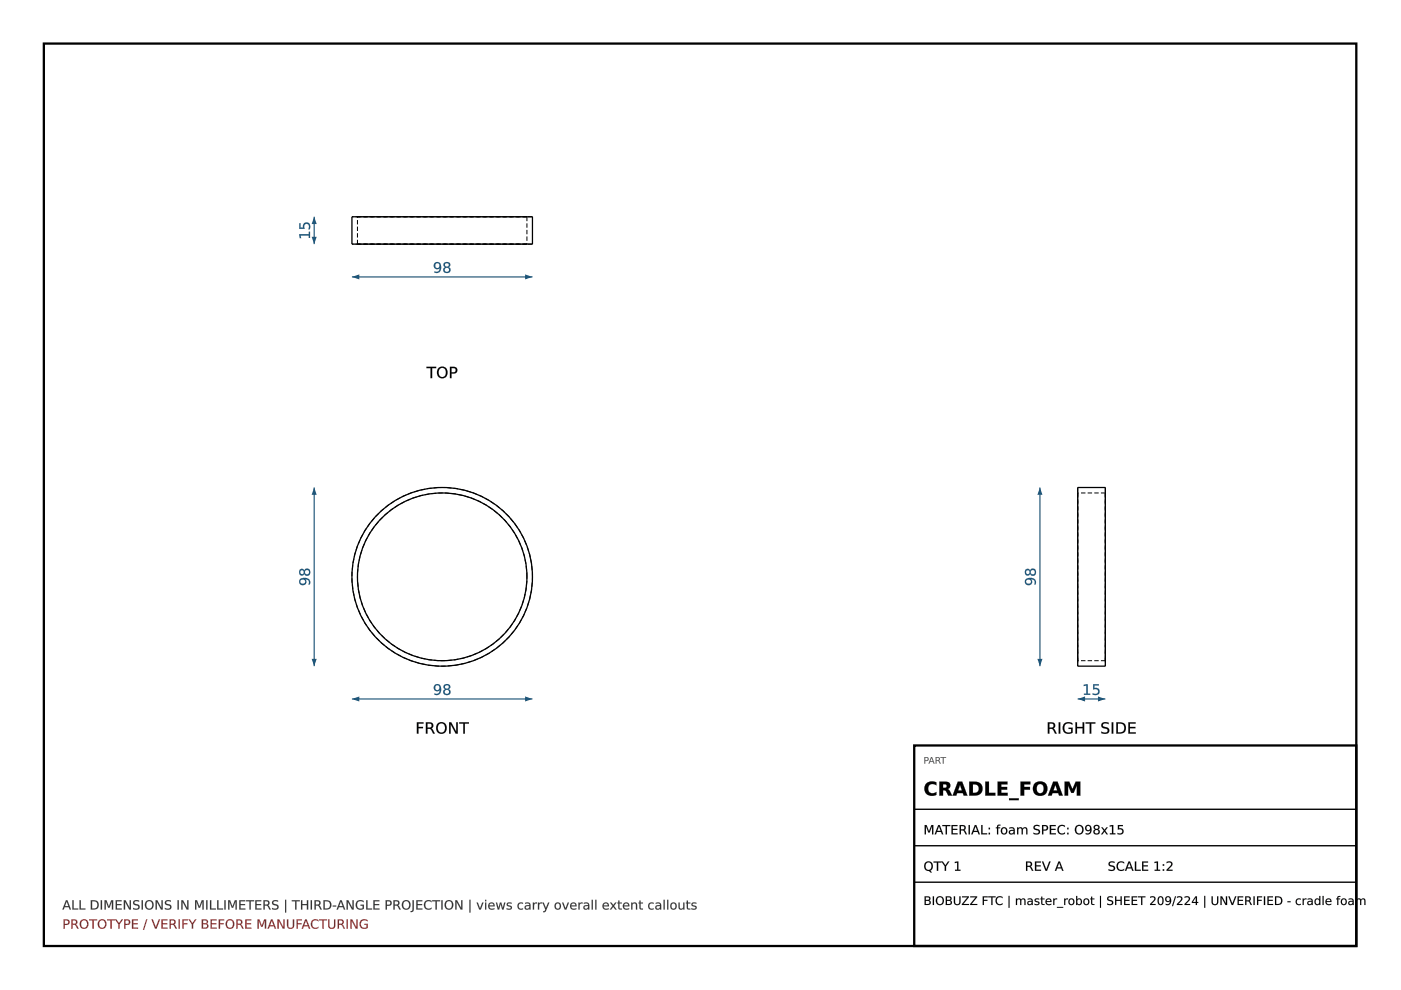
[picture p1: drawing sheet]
<svg xmlns="http://www.w3.org/2000/svg" width="297mm" height="210mm" viewBox="0 0 297 210" stroke-linecap="round" stroke-linejoin="round" font-family="sans-serif">
<path d="M9.3 9.2h278.3v191.4h-278.3z" fill="none" stroke="#000" stroke-width=".49"/>
<path d="M80.2 108.9a19 19 0 0 1 26.9-.1 19 19 0 0 1 .2 26.9 19 19 0 0 1-26.9 .1 19 19 0 0 1-.2-26.9zM80.5 110.3a17.9 17.9 0 0 1 25.8-.7 17.9 17.9 0 0 1-.4 25.8 17.9 17.9 0 0 1-24.7-.4 17.9 17.9 0 0 1-.7-24.7z" fill="none" stroke="#000" stroke-width=".27"/>
<path d="M80.2 108.9a19 19 0 0 1 26.9-.1 19 19 0 0 1 .2 26.9 19 19 0 0 1-26.9 .1 19 19 0 0 1-.2-26.9zM80.5 110.3a17.9 17.9 0 0 1 25.8-.7 17.9 17.9 0 0 1-.4 25.8 17.9 17.9 0 0 1-24.7-.4 17.9 17.9 0 0 1-.7-24.7z" fill="none" stroke="#000" stroke-width=".21" stroke-dasharray=".9 .5" stroke-linecap="butt"/>
<path d="M74.6 148.2h38.3" fill="none" stroke="#1a5276" stroke-width=".24"/>
<g fill="#1a5276">
<path d="M74.6 148.2l1.6-.5v1z"/>
<path d="M111.3 147.7l1.6 .5-1.6 .5z"/>
<path d="M92.2 145.2a.86 .86 0 0 1 1 0 .86 .86 0 0 1 .3 1 1 1 0 0 1-.3 1 1 1 0 0 1-1.1 .1v-.3a.72 .72 0 0 0 .8 0 .72 .72 0 0 0 .3-.7 .75 .75 0 0 1-1.1 0 .75 .75 0 0 1 .1-1.1zM92.2 145.8a.51 .51 0 0 0 1 0 .51 .51 0 0 0-1 0zM94.3 146.7a.46 .46 0 0 0 .9 0 .46 .46 0 0 0-.9 0zM94.2 145.2a.7 .7 0 0 1 .9-.1 .7 .7 0 0 1 .3 .8l-.3 .2a.7 .7 0 0 1 .3 1.1 .7 .7 0 0 1-1.1 .1 .62 .62 0 0 1-.3-.6 .62 .62 0 0 1 .4-.6l-.4-.3zM94.3 145.6a.41 .41 0 0 0 .8 0 .41 .41 0 0 0-.8 0z"/>
<path d="M92.2 145.2a.87 .87 0 0 1 1 0 .87 .87 0 0 1 .4 1 1.02 1.02 0 0 1-.4 1 1.02 1.02 0 0 1-1.1 .1v-.3a.7 .7 0 0 0 .8 0 .7 .7 0 0 0 .3-.7 .76 .76 0 0 1-1.1 .1 .76 .76 0 0 1 .1-1.2zM92.2 145.3a.73 .73 0 0 0 0 1 .73 .73 0 0 0 1-.1 .73 .73 0 0 1-.3 .8 .73 .73 0 0 1-.8 0v.3a1.05 1.05 0 0 0 1.2-.2 1.05 1.05 0 0 0 .2-1.2 .78 .78 0 0 0-.5-.8 .78 .78 0 0 0-.8 .2zM92.2 145.8a.5 .5 0 0 0 1 0 .5 .5 0 0 0-1 0zM92.2 145.8a.55 .55 0 0 1 1.1 0 .55 .55 0 0 1-1.1 0zM94.3 146.7a.45 .45 0 0 0 .9 0 .45 .45 0 0 0-.9 0zM94.3 146.7a.48 .48 0 0 1 .9 0 .48 .48 0 0 1-.9 0zM94.2 145.2a.71 .71 0 0 1 .9-.1 .71 .71 0 0 1 .3 .9l-.3 .1a.63 .63 0 0 1 .4 .7 .63 .63 0 0 1-.5 .6 .69 .69 0 0 1-1-.4 .69 .69 0 0 1 .4-.9 .53 .53 0 0 1-.4-.4 .53 .53 0 0 1 .2-.5zM94.2 145.2a.54 .54 0 0 0 .2 .9 .66 .66 0 0 0-.4 .9 .66 .66 0 0 0 1 .3 .63 .63 0 0 0 .5-.5 .63 .63 0 0 0-.4-.7 .59 .59 0 0 0 .3-.8 .59 .59 0 0 0-.9-.2zM94.3 145.6a.4 .4 0 0 0 .8 0 .4 .4 0 0 0-.8 0zM94.3 145.7a.45 .45 0 0 1 .9 0 .45 .45 0 0 1-.9 0z"/>
</g>
<path d="M66.6 103.4v37.8" fill="none" stroke="#1a5276" stroke-width=".24"/>
<g fill="#1a5276">
<path d="M66.6 103.4l.5 1.5h-1z"/>
<path d="M66.1 139.7h1l-.5 1.5z"/>
<path d="M63.5 122.9a1.24 1.24 0 0 1 1.4-.4 1.24 1.24 0 0 1 .9 1.2l-.1 .2h-.3a.71 .71 0 0 0 0-.8 .71 .71 0 0 0-.7-.3 .75 .75 0 0 1 0 1.1 .75 .75 0 0 1-1 0 .75 .75 0 0 1-.2-1zM63.7 123.4a.51 .51 0 0 0 1 0 .51 .51 0 0 0-1 0zM64.7 121.3a.46 .46 0 0 0 .9 0 .46 .46 0 0 0-.9 0zM63.6 120.8l.6-.2 .3 .4a.7 .7 0 0 1 1-.3 .7 .7 0 0 1 .2 1 .63 .63 0 0 1-.6 .4 .63 .63 0 0 1-.6-.5 .63 .63 0 0 1-.9 .3 .63 .63 0 0 1-.1-1zM63.6 121.3a.41 .41 0 0 0 .8 0 .41 .41 0 0 0-.8 0z"/>
<path d="M63.5 122.9a1.25 1.25 0 0 1 1.4-.4 1.25 1.25 0 0 1 .9 1.2l-.1 .2h-.3a.69 .69 0 0 0 0-.8 .69 .69 0 0 0-.7-.3 .68 .68 0 0 1-.1 1.2 .79 .79 0 0 1-1-.1 .79 .79 0 0 1-.1-1zM63.6 122.9a.74 .74 0 0 0 .1 1 .74 .74 0 0 0 1-.1 .74 .74 0 0 0-.1-1 .72 .72 0 0 1 .8 .3 .72 .72 0 0 1 0 .8h.3a1.04 1.04 0 0 0-.3-1.2 1.04 1.04 0 0 0-1.2-.1zM63.7 123.4a.5 .5 0 0 0 1 0 .5 .5 0 0 0-1 0zM63.7 123.3a.52 .52 0 0 1 1 0 .52 .52 0 0 1-1 0zM64.7 121.3a.45 .45 0 0 0 .9 0 .45 .45 0 0 0-.9 0zM64.6 121.3a.5 .5 0 0 1 1 0 .5 .5 0 0 1-1 0zM63.6 120.8a.54 .54 0 0 1 .5-.2 .54 .54 0 0 1 .4 .4 .63 .63 0 0 1 .6-.5 .63 .63 0 0 1 .6 .4 .72 .72 0 0 1-.2 1.1 .72 .72 0 0 1-1-.4 .56 .56 0 0 1-.6 .5 .56 .56 0 0 1-.5-.6zM63.6 120.8a.65 .65 0 0 0-.1 .9 .65 .65 0 0 0 .9 .1l.1-.2a.66 .66 0 0 0 1 .2 .66 .66 0 0 0 0-1 .66 .66 0 0 0-1 .2l-.3-.4zM63.6 121.3a.4 .4 0 0 0 .8 0 .4 .4 0 0 0-.8 0zM63.6 121.3a.45 .45 0 0 1 .9 0 .45 .45 0 0 1-.9 0z"/>
</g>
<g fill="#000">
<path d="M88.4 153.1h1.4v.3h-1.1v.7h1v.3h-1v1.1h-.3zM90.3 153.1h.7a.67 .67 0 0 1 .8 .5 .67 .67 0 0 1-.3 .8l.7 1.1h-.4l-.4-.8-.4-.2h-.4v1h-.3zM90.6 153.4v.9h.4a.43 .43 0 0 0 .5-.5 .43 .43 0 0 0-.5-.4zM93 153.6a.95 .95 0 0 0-.1 1.2 .95 .95 0 0 0 1.1 .4 .96 .96 0 0 0 .4-1.2 .96 .96 0 0 0-1.2-.5zM92.4 154.3a1.2 1.2 0 0 1 2.4 0 1.2 1.2 0 0 1-2.4 0zM95.2 153.1h.5l1 2.1v-2.1h.4v2.4h-.5l-1.1-2v2h-.3zM97.4 153.1h2v.3h-.8v2.1h-.4v-2.1h-.8z"/>
<path d="M88.4 153.1h1.4v.3h-1.1v.7h1v.3h-1v1.2h-.3zM88.4 153.1v2.4h.3v-1.1h1v-.3h-1v-.7h1.1v-.3zM90.3 153.1h.7a.69 .69 0 0 1 .9 .5 .69 .69 0 0 1-.4 .8l.3 .3 .4 .9h-.4l-.5-1-.7-.1v1.1h-.3zM90.3 153.1v2.4h.3v-1l.7 .1 .5 .9h.4l-.5-.8-.3-.3a.65 .65 0 0 0 .4-.8 .65 .65 0 0 0-.8-.4zM90.6 153.4v.9l.4-.1a.41 .41 0 0 0 .5-.4 .41 .41 0 0 0-.5-.4zM90.6 153.4a.72 .72 0 0 1 .9 .2v.2a.42 .42 0 0 1-.5 .5h-.4zM93 153.6a.93 .93 0 0 0-.1 1.2 .93 .93 0 0 0 1.1 .4 .95 .95 0 0 0 .3-1.2 .95 .95 0 0 0-1.1-.5zM93 153.6a.85 .85 0 0 1 1.1-.1 .85 .85 0 0 1 .3 1.1 .79 .79 0 0 1-1 .7 .79 .79 0 0 1-.6-1zM92.4 154.3a1.22 1.22 0 0 1 2.4 0 1.22 1.22 0 0 1-2.4 0zM92.4 154.3a1.2 1.2 0 0 0 2.4 0 1.2 1.2 0 0 0-2.4 0zM95.2 153.1h.5l1 2.1v-2.1h.4v2.5h-.5l-1.1-2.1 .1 2.1h-.4zM95.2 153.1v2.4h.3l.1-2 1 2h.5v-2.4h-.4v2.1l-1-2.1zM97.4 153.1h2v.3h-.8v2.2h-.4v-2.2h-.8zM97.4 153.1v.3h.8v2.1h.4l-.1-2.1h.9v-.3z"/>
</g>
<path d="M74.6 46h38.3v5.8h-38.3z" fill="none" stroke="#000" stroke-width=".27"/>
<path d="M75.8 46h35.9M75.8 51.8h35.9M75.8 51.8v-5.8M111.7 46h-35.9M111.7 51.8h-35.9M111.7 46v5.8M112.9 46h-38.3M112.9 51.8h-38.3" fill="none" stroke="#000" stroke-width=".21" stroke-dasharray=".9 .5" stroke-linecap="butt"/>
<path d="M74.6 58.7h38.3" fill="none" stroke="#1a5276" stroke-width=".24"/>
<g fill="#1a5276">
<path d="M74.6 58.7l1.6-.5v1z"/>
<path d="M111.3 58.2l1.6 .5-1.6 .5z"/>
<path d="M92.2 55.8a.86 .86 0 0 1 1-.1 .86 .86 0 0 1 .3 1 1 1 0 0 1-.3 1 1 1 0 0 1-1.1 .1v-.3a.72 .72 0 0 0 .8 0 .72 .72 0 0 0 .3-.7 .75 .75 0 0 1-1.1 .1 .75 .75 0 0 1 .1-1.1zM92.2 56.3a.51 .51 0 0 0 1 0 .51 .51 0 0 0-1 0zM94.3 57.2a.46 .46 0 0 0 .9 0 .46 .46 0 0 0-.9 0zM94.2 55.7a.7 .7 0 0 1 .9-.1 .7 .7 0 0 1 .3 .9l-.3 .1a.7 .7 0 0 1 .3 1.1 .7 .7 0 0 1-1.1 .1 .62 .62 0 0 1-.3-.6 .62 .62 0 0 1 .4-.6l-.4-.3zM94.3 56.1a.41 .41 0 0 0 .8 0 .41 .41 0 0 0-.8 0z"/>
<path d="M92.2 55.7a.87 .87 0 0 1 1 0 .87 .87 0 0 1 .4 1 1.02 1.02 0 0 1-.4 1 1.02 1.02 0 0 1-1.1 .1v-.3a.7 .7 0 0 0 .8 0 .7 .7 0 0 0 .3-.7 .76 .76 0 0 1-1.1 .1 .76 .76 0 0 1 .1-1.2zM92.2 55.8a.73 .73 0 0 0 0 1.1 .73 .73 0 0 0 1-.1 .73 .73 0 0 1-.3 .7 .73 .73 0 0 1-.8 0v.3a1.05 1.05 0 0 0 1.2-.2 1.05 1.05 0 0 0 .2-1.2 .78 .78 0 0 0-.5-.8 .78 .78 0 0 0-.8 .2zM92.2 56.3a.5 .5 0 0 0 1 0 .5 .5 0 0 0-1 0zM92.2 56.3a.55 .55 0 0 1 1.1 0 .55 .55 0 0 1-1.1 0zM94.3 57.2a.45 .45 0 0 0 .9 0 .45 .45 0 0 0-.9 0zM94.3 57.2a.48 .48 0 0 1 .9 0 .48 .48 0 0 1-.9 0zM94.2 55.7a.71 .71 0 0 1 .9-.1 .71 .71 0 0 1 .3 .9l-.3 .1a.63 .63 0 0 1 .4 .7 .63 .63 0 0 1-.5 .6 .69 .69 0 0 1-1-.3 .69 .69 0 0 1 .4-1 .53 .53 0 0 1-.4-.4 .53 .53 0 0 1 .2-.5zM94.2 55.7a.54 .54 0 0 0 .2 1 .66 .66 0 0 0-.4 .9 .66 .66 0 0 0 1 .3 .63 .63 0 0 0 .5-.6 .63 .63 0 0 0-.4-.7 .59 .59 0 0 0 .3-.8 .59 .59 0 0 0-.9-.2zM94.3 56.1a.4 .4 0 0 0 .8 0 .4 .4 0 0 0-.8 0zM94.3 56.2a.45 .45 0 0 1 .9 0 .45 .45 0 0 1-.9 0z"/>
</g>
<path d="M66.6 46v5.8" fill="none" stroke="#1a5276" stroke-width=".24"/>
<g fill="#1a5276">
<path d="M66.6 46l.5 1.5h-1z"/>
<path d="M66.1 50.2h1l-.5 1.6z"/>
<path d="M63.5 49.6h2v-.5h.2v1.3h-.2v-.5h-1.8l.1 .6h-.2zM63.5 47.3h.2v.9h.6a.81 .81 0 0 1 .8-1.1 .81 .81 0 0 1 .7 1.2l-.1 .3h-.3a.61 .61 0 0 0 0-.9 .61 .61 0 0 0-.9 0l.1 .8h-1.1z"/>
<path d="M63.4 49.6h2.1v-.5h.2v1.4h-.2v-.6h-1.7l.1 .6h-.3zM63.5 49.6l.1 .9h.2l-.1-.6h1.8v.5h.2v-1.3h-.2v.6zM63.4 47.3h.3v.9h.6a.83 .83 0 0 1 .8-1.1 .83 .83 0 0 1 .7 1.2l-.1 .3h-.3a.59 .59 0 0 0 0-.9 .59 .59 0 0 0-.8 0v.8h-1.2zM63.5 47.3v1.2h1.1a.61 .61 0 0 1-.1-.8 .61 .61 0 0 1 .9-.1 .61 .61 0 0 1 0 .9v.1h.3a.87 .87 0 0 0-.1-1.1 .87 .87 0 0 0-1.2-.1l-.1 .3v.6h-.6v-1z"/>
</g>
<g fill="#000">
<path d="M90.4 77.8h2.1v.2h-.9v2.2h-.3v-2.2h-.9zM93.2 78.3a.95 .95 0 0 0-.1 1.1 .95 .95 0 0 0 1.1 .4 .96 .96 0 0 0 .3-1.2 .96 .96 0 0 0-1.1-.5zM92.6 78.9a1.2 1.2 0 0 1 2.4 0 1.2 1.2 0 0 1-2.4 0zM95.7 78v.9h.4a.45 .45 0 0 0 .5-.4 .45 .45 0 0 0-.5-.5zM95.4 77.8h.7a.72 .72 0 0 1 .9 .7 .72 .72 0 0 1-.9 .7h-.4v1h-.3z"/>
<path d="M90.4 77.8h2.1v.3l-.9-.1v2.2h-.3v-2.2l-.9 .1zM90.4 77.8v.2h.9v2.2h.3v-2.2h.9v-.2zM93.2 78.3a.93 .93 0 0 0-.1 1.1 .93 .93 0 0 0 1.1 .4 .95 .95 0 0 0 .3-1.2 .95 .95 0 0 0-1.1-.5zM93.2 78.2a.85 .85 0 0 1 1.1 0 .85 .85 0 0 1 .2 1.1 .79 .79 0 0 1-.9 .7 .79 .79 0 0 1-.6-1zM92.5 78.9a1.25 1.25 0 0 1 2.5 0 1.25 1.25 0 0 1-2.5 0zM92.6 78.9a1.2 1.2 0 0 0 2.4 0 1.2 1.2 0 0 0-2.4 0zM95.7 78v.9h.4a.43 .43 0 0 0 .5-.4 .43 .43 0 0 0-.5-.4zM95.7 78h.4a.47 .47 0 0 1 .5 .5 .47 .47 0 0 1-.5 .5h-.4zM95.4 77.8h.7a.74 .74 0 0 1 .9 .7 .74 .74 0 0 1-.9 .7h-.4v1h-.3zM95.4 77.8v2.4h.3v-1a.85 .85 0 0 0 1.2-.9l-.3-.4z"/>
</g>
<path d="M228.5 103.4h5.9v37.8h-5.9z" fill="none" stroke="#000" stroke-width=".27"/>
<path d="M228.5 103.4v37.8M228.5 104.5v17.8M234.4 103.4v37.8M234.4 104.5v17.8M234.4 104.5h-5.9M228.5 122.3v17.8M234.4 122.3v17.8M228.5 140.1v-35.6M234.4 140.1v-35.6M234.4 140.1h-5.9" fill="none" stroke="#000" stroke-width=".21" stroke-dasharray=".9 .5" stroke-linecap="butt"/>
<path d="M228.5 148.2h5.9" fill="none" stroke="#1a5276" stroke-width=".24"/>
<g fill="#1a5276">
<path d="M228.5 148.2l1.6-.5v1z"/>
<path d="M232.8 147.7l1.6 .5-1.6 .5z"/>
<path d="M229.8 145.2l.8-.1v2h.5v.2h-1.3v-.2h.5v-1.7l-.5 .1zM231.8 145.1h1.2v.2h-1v.6a.81 .81 0 0 1 1.2 .8 .81 .81 0 0 1-1.2 .7l-.3-.1v-.3a.61 .61 0 0 0 .9 .1 .61 .61 0 0 0 0-.9h-.8z"/>
<path d="M229.8 145.2l.8-.1v2h.6v.2h-1.4v-.2h.5v-1.7l-.5 .1zM229.8 145.2v.3l.5-.2v1.8h-.5v.2h1.3v-.2h-.5v-2zM231.7 145.1h1.3v.2h-1v.6a.82 .82 0 0 1 1.2 .8 .82 .82 0 0 1-1.2 .7l-.4-.1 .1-.3a.59 .59 0 0 0 .8 .1 .59 .59 0 0 0 .1-.9h-.9zM231.8 145.1v1.1a.62 .62 0 0 1 .8-.1 .62 .62 0 0 1 .1 .9 .62 .62 0 0 1-.9 0h-.1v.3a.87 .87 0 0 0 1.1-.1 .87 .87 0 0 0 .1-1.1l-.4-.2h-.5v-.6h1v-.2z"/>
</g>
<path d="M220.5 103.4v37.8" fill="none" stroke="#1a5276" stroke-width=".24"/>
<g fill="#1a5276">
<path d="M220.5 103.4l.5 1.5h-1z"/>
<path d="M220 139.7h1l-.5 1.5z"/>
<path d="M217.4 122.9a1.24 1.24 0 0 1 1.4-.4 1.24 1.24 0 0 1 .8 1.2v.2h-.3a.71 .71 0 0 0 0-.8 .71 .71 0 0 0-.7-.3 .75 .75 0 0 1 0 1.1 .75 .75 0 0 1-1.1 0 .75 .75 0 0 1-.1-1zM217.6 123.4a.51 .51 0 0 0 1 0 .51 .51 0 0 0-1 0zM218.5 121.3a.46 .46 0 0 0 .9 0 .46 .46 0 0 0-.9 0zM217.4 120.8l.7-.2 .3 .4a.7 .7 0 0 1 1-.3 .7 .7 0 0 1 .2 1 .63 .63 0 0 1-.7 .4 .63 .63 0 0 1-.5-.5 .63 .63 0 0 1-.9 .3 .63 .63 0 0 1-.1-1zM217.5 121.3a.41 .41 0 0 0 .8 0 .41 .41 0 0 0-.8 0z"/>
<path d="M217.4 122.9a1.25 1.25 0 0 1 1.4-.4 1.25 1.25 0 0 1 .8 1.2v.2h-.3a.69 .69 0 0 0 0-.8 .69 .69 0 0 0-.7-.3 .68 .68 0 0 1-.1 1.2 .79 .79 0 0 1-1-.1 .79 .79 0 0 1-.1-1zM217.4 122.9a.74 .74 0 0 0 .1 1 .74 .74 0 0 0 1.1-.1 .74 .74 0 0 0-.1-1 .72 .72 0 0 1 .8 .3 .72 .72 0 0 1 0 .8h.2a1.04 1.04 0 0 0-.2-1.2 1.04 1.04 0 0 0-1.2-.1zM217.6 123.4a.5 .5 0 0 0 1 0 .5 .5 0 0 0-1 0zM217.6 123.3a.52 .52 0 0 1 1 0 .52 .52 0 0 1-1 0zM218.5 121.3a.45 .45 0 0 0 .9 0 .45 .45 0 0 0-.9 0zM218.5 121.3a.5 .5 0 0 1 1 0 .5 .5 0 0 1-1 0zM217.4 120.8a.54 .54 0 0 1 .6-.2 .54 .54 0 0 1 .4 .4 .63 .63 0 0 1 .5-.5 .63 .63 0 0 1 .7 .4 .72 .72 0 0 1-.2 1.1 .72 .72 0 0 1-1-.4 .56 .56 0 0 1-.6 .5 .56 .56 0 0 1-.5-.6zM217.5 120.8a.65 .65 0 0 0-.1 .9 .65 .65 0 0 0 .9 .1l.1-.2a.66 .66 0 0 0 1 .2 .66 .66 0 0 0 0-1 .66 .66 0 0 0-1 .2l-.3-.4zM217.5 121.3a.4 .4 0 0 0 .8 0 .4 .4 0 0 0-.8 0zM217.5 121.3a.42 .42 0 0 1 .8 0 .42 .42 0 0 1-.8 0z"/>
</g>
<g fill="#000">
<path d="M222.2 153.1h.7a.67 .67 0 0 1 .8 .5 .67 .67 0 0 1-.4 .8l.7 1.1h-.3l-.4-.8-.5-.2h-.3v1h-.3zM222.5 153.4v.9h.4a.43 .43 0 0 0 .5-.5 .43 .43 0 0 0-.5-.4zM224.5 153.1h.3v2.4h-.3zM225.6 153.4a1.51 1.51 0 0 1 1.8-.1v.4a.99 .99 0 0 0-1.4-.1 .99 .99 0 0 0-.2 1.3 .99 .99 0 0 0 1.3 .3v-.6h-.5v-.3h.8v1a1.3 1.3 0 0 1-1.8-.1 1.3 1.3 0 0 1 0-1.8zM228 153.1h.3v1h1.2v-1h.4v2.4h-.4v-1.1h-1.2v1.1h-.3zM230.2 153.1h2v.3h-.8v2.1h-.4v-2.1h-.8zM233.7 153.3l1-.2 .3 .1v.3a.82 .82 0 0 0-1.2 .3l.1 .2a1.3 1.3 0 0 1 1.3 .9 1.1 1.1 0 0 1-1.7 .5v-.3a.74 .74 0 0 0 .8 .3 .74 .74 0 0 0 .5-.6l-.1-.2a1.34 1.34 0 0 1-1.2-.8zM235.7 153.1h.3v2.4h-.3zM237 153.4v1.9a1 1 0 0 0 1.4-1 1 1 0 0 0-1.4-.9zM236.7 153.1h.7a1.21 1.21 0 0 1 1.3 1.2 1.21 1.21 0 0 1-1.3 1.2h-.7zM239.2 153.1h1.6v.3h-1.2v.7h1.1v.3h-1.1v.9h1.2v.2h-1.6z"/>
<path d="M222.1 153.1h.8a.69 .69 0 0 1 .8 .5 .69 .69 0 0 1-.4 .8l.3 .3 .5 .9h-.4l-.6-1-.6-.1v1.1h-.4zM222.2 153.1v2.4h.3v-1l.7 .1 .5 .9h.3l-.4-.8-.3-.3a.65 .65 0 0 0 .4-.8 .65 .65 0 0 0-.8-.4zM222.5 153.4v.9l.4-.1a.41 .41 0 0 0 .5-.4 .41 .41 0 0 0-.5-.4zM222.5 153.4a.72 .72 0 0 1 .9 .2v.2a.42 .42 0 0 1-.5 .5h-.4zM224.5 153.1h.3v2.5h-.3zM224.5 153.1v2.4h.3v-2.4zM225.6 153.4a1.5 1.5 0 0 1 1.8-.1v.4a.98 .98 0 0 0-1.4-.1 .98 .98 0 0 0-.2 1.3 .98 .98 0 0 0 1.3 .3v-.6h-.6v-.3h.9v1a1.32 1.32 0 0 1-1.8-.1 1.32 1.32 0 0 1 0-1.8zM225.6 153.4a1.29 1.29 0 0 0 0 1.8 1.29 1.29 0 0 0 1.8 .1v-1h-.8v.3l.5-.1v.7a.99 .99 0 0 1-1.3-.3 .99 .99 0 0 1 .2-1.3 .99 .99 0 0 1 1.4 .1v-.4a1.57 1.57 0 0 0-1.8 .1zM228 153.1h.4v1h1.1v-1h.4v2.5h-.4v-1.2h-1.2l.1 1.2h-.4zM228 153.1v2.4h.3v-1.1h1.3l-.1 1.1h.4v-2.4h-.4l.1 1h-1.3v-1zM230.2 153.1h2v.3h-.8v2.2h-.4v-2.2h-.8zM230.2 153.1v.3h.9l-.1 2.1h.4v-2.1h.8v-.3zM233.7 153.3l.4-.2 .8 .1h.2v.4a.87 .87 0 0 0-1.3 .2l.1 .2 .6 .2a.76 .76 0 0 1 .7 .9 .76 .76 0 0 1-1.1 .5l-.6-.1v-.4a.72 .72 0 0 0 .8 .3 .72 .72 0 0 0 .5-.6l-.4-.3a.72 .72 0 0 1-.8-.4 .72 .72 0 0 1 .1-.8zM233.7 153.3a.64 .64 0 0 0-.1 .7 .64 .64 0 0 0 .6 .4 .5 .5 0 0 1 .7 .6 .5 .5 0 0 1-.8 .3l-.6-.2v.3a1.09 1.09 0 0 0 1.7-.5 .82 .82 0 0 0-.9-.7l-.3-.1a.44 .44 0 0 1-.1-.6 .44 .44 0 0 1 .6-.1l.6 .1-.1-.3h-.3zM235.7 153.1h.3v2.5h-.3zM235.7 153.1v2.4h.3v-2.4zM237 153.4v1.9a.98 .98 0 0 0 1.4-1 .98 .98 0 0 0-1.4-.9zM237 153.4a1.01 1.01 0 0 1 1.4 .9 1.01 1.01 0 0 1-1.4 1zM236.7 153.1a1.7 1.7 0 0 1 2 .7 1.21 1.21 0 0 1-.1 1.3 1.21 1.21 0 0 1-1.2 .5h-.7zM236.7 153.1v2.4h.7a1.19 1.19 0 0 0 1.3-1.2 1.19 1.19 0 0 0-1.3-1.1zM239.2 153.1h1.6v.3h-1.2v.7h1.1v.3h-1.1v.9h1.2v.3h-1.6zM239.2 153.1v2.4h1.6v-.2h-1.3v-.9h1.2v-.3h-1.2v-.7h1.3v-.3z"/>
</g>
<g fill="#333">
<path d="M14.1 191.1l-.3 1h.7zM14 190.9h.3l.8 1.9h-.3l-.2-.5h-.9l-.2 .5h-.3zM15.3 190.9h.3v1.7h1v.2h-1.3zM16.9 190.9h.2v1.7h1v.2h-1.2zM19.5 191.1v1.5a.82 .82 0 0 0 1.1-.7 .82 .82 0 0 0-1.1-.8zM19.3 190.9h.5a.99 .99 0 0 1 1.1 1 .99 .99 0 0 1-1.1 .9h-.5zM21.4 190.9h.2v1.9h-.2zM22.2 190.9h.4l.5 1.3 .5-1.3h.4v1.9h-.3v-1.7l-.5 1.4h-.3l-.5-1.4v1.7h-.2zM24.5 190.9h1.3v.2h-1v.6h.9v.2h-.9v.7h1v.2h-1.3zM26.3 190.9h.3l.9 1.6v-1.6h.3v1.9h-.4l-.9-1.6v1.6h-.2zM28.4 191l.8-.1h.3v.3a.51 .51 0 0 0-.6-.2 .51 .51 0 0 0-.3 .6 .96 .96 0 0 1 1 .9 1 1 0 0 1-1.4 .3v-.3a.64 .64 0 0 0 1.1-.3l-.1-.1a.97 .97 0 0 1-1-.9zM30 190.9h.3v1.9h-.3zM31.2 191.3a.78 .78 0 0 0-.1 .9 .78 .78 0 0 0 .9 .4 .76 .76 0 0 0 .3-1.1 .76 .76 0 0 0-1.1-.2zM30.7 191.8a.99 .99 0 0 1 1.9 0 .99 .99 0 0 1-1.9 0zM33 190.9h.4l.8 1.6v-1.6h.3v1.9h-.4l-.8-1.6v1.6h-.3zM35.1 191l.8-.1h.3v.3a.51 .51 0 0 0-.6-.2 .51 .51 0 0 0-.3 .6 .96 .96 0 0 1 1 .9 1 1 0 0 1-1.3 .3v-.3a.64 .64 0 0 0 1-.3v-.1a.97 .97 0 0 1-1-.9zM37.6 190.9h.3v1.9h-.3zM38.4 190.9h.4l.9 1.6v-1.6h.3v1.9h-.4l-.9-1.6v1.6h-.3zM41.4 190.9h.4l.5 1.3 .5-1.3h.4v1.9h-.3v-1.7l-.5 1.4h-.3l-.5-1.4v1.7h-.2zM43.7 190.9h.3v1.9h-.3zM44.5 190.9h.3v1.7h1v.2h-1.3zM46 190.9h.3v1.7h1v.2h-1.3zM47.6 190.9h.2v1.9h-.2zM48.4 190.9h.4l.5 1.3 .5-1.3h.4v1.9h-.3v-1.7l-.5 1.4h-.2l-.6-1.4v1.7h-.2zM50.7 190.9h1.3v.2h-1v.6h1v.2h-1v.7h1v.2h-1.3zM52.2 190.9h1.7v.2h-.7v1.7h-.3v-1.7h-.7zM54.1 190.9h1.3v.2h-1v.6h.9v.2h-.9v.7h1v.2h-1.3zM55.9 190.9h.6a.55 .55 0 0 1 .6 .3 .55 .55 0 0 1-.3 .7l.6 .9h-.3l-.3-.6-.4-.2h-.3v.8h-.2zM56.1 191.1v.7h.4a.35 .35 0 0 0 .4-.4 .35 .35 0 0 0-.4-.3zM57.9 191l.8-.1h.3v.3a.51 .51 0 0 0-.7-.2 .51 .51 0 0 0-.3 .6 .96 .96 0 0 1 1 .9 1 1 0 0 1-1.3 .3v-.3a.64 .64 0 0 0 1.1-.3l-.1-.1a.97 .97 0 0 1-1-.9zM60.4 190.8h.3v2.7h-.3zM61.9 190.9h1.7v.2h-.7v1.7h-.3v-1.7h-.7zM63.8 190.9h.3v.8h1v-.8h.2v1.9h-.2v-.9h-1v.9h-.3zM65.9 190.9h.2v1.9h-.2zM66.7 190.9h.6a.55 .55 0 0 1 .6 .3 .55 .55 0 0 1-.3 .7l.6 .9h-.3l-.3-.6-.4-.2h-.2v.8h-.3zM67 191.1v.7h.3a.35 .35 0 0 0 .4-.4 .35 .35 0 0 0-.4-.3zM68.9 191.1v1.5a.82 .82 0 0 0 1.1-.7 .82 .82 0 0 0-1.1-.8zM68.6 190.9h.5a.99 .99 0 0 1 1.2 1 .99 .99 0 0 1-1.2 .9h-.5zM70.6 192h.7v.2h-.7zM72.3 191.1l-.4 1h.7zM72.1 190.9h.3l.8 1.9h-.3l-.2-.5h-.9l-.2 .5h-.2zM73.5 190.9h.3l.9 1.6v-1.6h.3v1.9h-.4l-.9-1.6v1.6h-.2zM75.7 191.1l.4-.2 .5-.1 .5 .2v.3a.81 .81 0 0 0-1.1-.1 .81 .81 0 0 0-.2 1.1 .81 .81 0 0 0 1.1 .3v-.6h-.5v-.2h.8v.9a1.07 1.07 0 0 1-1.5-.1 1.07 1.07 0 0 1 0-1.5zM77.6 190.9h.3v1.7h1v.2h-1.3zM79.2 190.9h1.2v.2h-1v.6h1v.2h-1v.7h1.1v.2h-1.3zM82 191.1v.7h.4a.37 .37 0 0 0 .4-.3 .37 .37 0 0 0-.4-.4zM81.8 190.9h.6a.6 .6 0 0 1 .7 .6 .6 .6 0 0 1-.7 .6h-.4v.7h-.2zM83.4 190.9h.6a.55 .55 0 0 1 .7 .3 .55 .55 0 0 1-.3 .7l.6 .9h-.3l-.4-.6-.3-.2h-.3v.8h-.3zM83.7 191.1v.7h.3a.35 .35 0 0 0 .4-.4 .35 .35 0 0 0-.4-.3zM85.7 191.3a.78 .78 0 0 0-.2 .9 .78 .78 0 0 0 1 .4 .76 .76 0 0 0 .2-1.1 .76 .76 0 0 0-1-.2zM85.1 191.8a1 1 0 0 1 2 0 1 1 0 0 1-2 0zM87.5 190.9h.2v2l-.2 .4-.4 .1v-.2l.3-.3zM88.3 190.9h1.2v.2h-1v.6h1v.2h-1v.7h1.1v.2h-1.3zM90.1 191.1l.5-.2 .4-.1 .5 .2v.3a.78 .78 0 0 0-1.1 0 .78 .78 0 0 0 0 1.1 .78 .78 0 0 0 1.1 0v.3a1.04 1.04 0 0 1-1.4-.2 1.04 1.04 0 0 1 0-1.4zM91.6 190.9h1.7v.2h-.7v1.7h-.3v-1.7h-.7zM93.6 190.9h.2v1.9h-.2zM94.7 191.3a.78 .78 0 0 0-.1 .9 .78 .78 0 0 0 .9 .4 .76 .76 0 0 0 .3-1.1 .76 .76 0 0 0-1.1-.2zM94.2 191.8a1 1 0 0 1 2 0 1 1 0 0 1-2 0zM96.5 190.9h.4l.9 1.6v-1.6h.2v1.9h-.3l-.9-1.6v1.6h-.3zM99.5 190.8h.3v2.7h-.3zM101 191.4h.3l.5 1.2 .4-1.2h.3l-.6 1.4h-.3zM102.8 191.4h.3v1.4h-.3zM102.8 190.8h.3v.3h-.3zM103.7 191.5a.69 .69 0 0 1 .8-.1 .69 .69 0 0 1 .4 .8h-1.1a.67 .67 0 0 0 1 .3v.3a.84 .84 0 0 1-1.1-.1 .84 .84 0 0 1 0-1.2zM103.9 191.7l-.1 .3h.8l-.2-.4zM105.1 191.4h.3l.3 1.1 .3-1.1h.3l.3 1.1 .3-1.1h.2l-.3 1.4h-.3l-.4-1.2-.3 1.2h-.3zM107.6 191.4h.8l.1 .2a.41 .41 0 0 0-.5-.1 .41 .41 0 0 0-.3 .4 .61 .61 0 0 1 .6 .2 .61 .61 0 0 1 .1 .7h-.8h-.2v-.3a.53 .53 0 0 0 .9-.1l-.1-.1a.6 .6 0 0 1-.6-.2 .6 .6 0 0 1 0-.7zM109.9 191.5l.7-.2 .3 .1v.3a.58 .58 0 0 0-.8 0 .58 .58 0 0 0 0 .8 .58 .58 0 0 0 .8 .1v.2a.8 .8 0 0 1-1.1-.2 .8 .8 0 0 1 .1-1.1zM111.6 192.2l-.1 .1a.36 .36 0 0 0 .3 .4 .36 .36 0 0 0 .4-.3v-.3zM111.3 191.4a.73 .73 0 0 1 1.2 .6v.8h-.3v-.2a.53 .53 0 0 1-.6 .3 .53 .53 0 0 1-.4-.6 .53 .53 0 0 1 .7-.4h.3a.53 .53 0 0 0-.3-.4 .53 .53 0 0 0-.6 .2zM113 191.4h.2v.2l.2-.2 .5-.1v.3a.44 .44 0 0 0-.5 0 .44 .44 0 0 0-.2 .5v.7h-.2zM114.1 191.4h.2v.2l.2-.2 .4-.1v.3a.44 .44 0 0 0-.4 0 .44 .44 0 0 0-.2 .5v.7h-.2zM115 191.4h.3l.4 1.1 .5-1.1h.3l-.8 1.8-.2 .2h-.4v-.2h.4l.1-.4zM117.9 191.7a.5 .5 0 0 0 0 .7 .5 .5 0 0 0 .7 0 .51 .51 0 0 0 0-.6 .51 .51 0 0 0-.7-.1zM117.5 192.1a.75 .75 0 0 1 1.5 0 .75 .75 0 0 1-1.5 0zM119.2 191.4h.2l.5 1.2 .5-1.2h.2l-.5 1.4h-.4zM121.1 191.5a.69 .69 0 0 1 .8-.1 .69 .69 0 0 1 .3 .8h-1.1a.67 .67 0 0 0 1.1 .3v.3a.84 .84 0 0 1-1.1-.1 .84 .84 0 0 1 0-1.2zM121.3 191.7l-.2 .3h.9l-.2-.4zM122.6 191.4h.3v.2l.2-.2 .4-.1v.3a.44 .44 0 0 0-.4 0 .44 .44 0 0 0-.2 .5v.7h-.3zM124 192.2v.1a.36 .36 0 0 0 .2 .4 .36 .36 0 0 0 .5-.3v-.3zM123.8 191.4a.73 .73 0 0 1 1.1 .6v.8h-.2v-.2a.53 .53 0 0 1-.7 .3 .53 .53 0 0 1-.3-.6 .53 .53 0 0 1 .7-.4h.3a.53 .53 0 0 0-.4-.4 .53 .53 0 0 0-.5 .2zM125.4 190.8h.3v2h-.3zM126.2 190.8h.3v2h-.3zM127.9 191.5a.69 .69 0 0 1 .9-.1 .69 .69 0 0 1 .3 .8h-1.1a.67 .67 0 0 0 1.1 .3v.3a.84 .84 0 0 1-1.2-.1 .84 .84 0 0 1 0-1.2zM128.1 191.7l-.1 .3h.9l-.3-.4zM129.3 191.4h.3l.4 .5 .4-.5h.3l-.5 .7 .5 .7h-.2l-.5-.5-.4 .5h-.3l.6-.7zM131.1 190.9h.2v.5h.5v.2h-.5v.9l.5 .1v.2h-.5l-.2-.2v-1h-.2v-.2h.2zM132.3 191.5a.69 .69 0 0 1 .8-.1 .69 .69 0 0 1 .3 .8h-1.1a.67 .67 0 0 0 1.1 .3v.3a.84 .84 0 0 1-1.1-.1 .84 .84 0 0 1 0-1.2zM132.5 191.7l-.2 .3h.9l-.2-.4zM133.8 191.4h.3v.2a.54 .54 0 0 1 .6-.2 .54 .54 0 0 1 .4 .6v.8h-.3v-.8a.39 .39 0 0 0-.4-.5 .39 .39 0 0 0-.3 .5v.8h-.3zM135.6 190.9h.2v.5h.5v.2h-.5v.9l.5 .1v.2h-.5l-.2-.2v-1h-.2v-.2h.2zM137.6 191.5l.7-.2 .3 .1v.3a.58 .58 0 0 0-.8 0 .58 .58 0 0 0 0 .8 .58 .58 0 0 0 .8 .1v.2a.8 .8 0 0 1-1.1-.2 .8 .8 0 0 1 .1-1.1zM139.3 192.2l-.1 .1a.36 .36 0 0 0 .3 .4 .36 .36 0 0 0 .4-.3v-.3zM139 191.4a.73 .73 0 0 1 1.2 .6v.8h-.3v-.2a.53 .53 0 0 1-.6 .3 .53 .53 0 0 1-.4-.6 .53 .53 0 0 1 .7-.4h.3a.53 .53 0 0 0-.3-.4 .53 .53 0 0 0-.6 .2zM140.7 190.8h.2v2h-.2zM141.5 190.8h.2v2h-.2zM142.5 191.7a.5 .5 0 0 0-.1 .7 .5 .5 0 0 0 .8 0 .51 .51 0 0 0-.1-.6 .51 .51 0 0 0-.6-.1zM142 192.1a.75 .75 0 0 1 1.5 0 .75 .75 0 0 1-1.5 0zM143.9 191.4h.2v.9a.39 .39 0 0 0 .4 .4 .39 .39 0 0 0 .4-.5v-.8h.2v1.4h-.2v-.2a.54 .54 0 0 1-.7 .3 .54 .54 0 0 1-.3-.6zM145.6 190.9h.3v.5h.5v.2h-.5v.9l.5 .1v.2h-.5l-.3-.2v-1h-.2v-.2h.2zM146.7 191.4h.8l.1 .2a.41 .41 0 0 0-.4-.1 .41 .41 0 0 0-.3 .4 .61 .61 0 0 1 .6 .2 .61 .61 0 0 1 .1 .7h-.9h-.1v-.3a.53 .53 0 0 0 .9-.1l-.1-.1a.6 .6 0 0 1-.6-.2 .6 .6 0 0 1-.1-.7z"/>
<path d="M14.1 191.1l-.3 1h.7zM14.1 191.1l.4 1h-.7zM14 190.9h.3l.8 2h-.3l-.2-.6h-.9l-.2 .6h-.3zM14 190.9l-.8 1.9h.3l.2-.5h.9l.2 .5h.3l-.8-1.9zM15.3 190.9h.3v1.7h1v.3h-1.3zM15.3 190.9v1.9h1.3v-.2h-1v-1.7zM16.9 190.9h.2v1.7h1v.3h-1.2zM16.9 190.9v1.9h1.2v-.2h-1v-1.7zM19.5 191.1v1.5a.81 .81 0 0 0 1.1-.7 .81 .81 0 0 0-1.1-.8zM19.5 191.1a.83 .83 0 0 1 1.2 .8 .83 .83 0 0 1-1.2 .7zM19.2 190.9h.6a1.01 1.01 0 0 1 1.1 1 1.01 1.01 0 0 1-1.1 1h-.6zM19.3 190.9v1.9h.5a.98 .98 0 0 0 1.1-.9 .98 .98 0 0 0-1.1-1zM21.3 190.9h.3v2h-.3zM21.4 190.9v1.9h.2v-1.9zM22.2 190.9h.4l.5 1.3 .5-1.3h.4v2h-.3v-1.8l-.5 1.4h-.3l-.5-1.4v1.8h-.2zM22.2 190.9v1.9h.2v-1.7l.5 1.4h.3l.5-1.4v1.7h.3v-1.9h-.4l-.5 1.4-.5-1.4zM24.5 190.9h1.3v.2h-1v.6h1v.2h-1v.7h1v.3h-1.3zM24.5 190.9v1.9h1.3v-.2h-1v-.7h.9v-.2h-.9v-.6h1v-.2zM26.2 190.9h.4l.9 1.6v-1.6h.3v2h-.4l-.9-1.7v1.7h-.3zM26.3 190.9v1.9h.2v-1.6l.9 1.6h.4v-1.9h-.3v1.6l-.9-1.6zM28.4 191l.3-.2a.51 .51 0 0 1 .8 .4 .5 .5 0 0 0-.6-.2 .5 .5 0 0 0-.3 .6l.4 .1a.62 .62 0 0 1 .6 .8 .62 .62 0 0 1-.9 .4l-.5-.1v-.3a.63 .63 0 0 0 1.1-.3l-.4-.2a.59 .59 0 0 1-.6-.3 .59 .59 0 0 1 .1-.7zM28.4 191a.53 .53 0 0 0-.1 .6 .53 .53 0 0 0 .5 .3 .42 .42 0 0 1 .5 .5 .42 .42 0 0 1-.6 .3l-.5-.2v.2a.83 .83 0 0 0 .9 .1 .83 .83 0 0 0 .5-.7l-.3-.3-.7-.2a.52 .52 0 0 1 .3-.6 .52 .52 0 0 1 .6 .2v-.3h-.3zM30 190.9h.3v2h-.3zM30 190.9v1.9h.3v-1.9zM31.2 191.3a.77 .77 0 0 0-.1 .9 .77 .77 0 0 0 .9 .4 .75 .75 0 0 0 .2-1.1 .75 .75 0 0 0-1-.2zM31.2 191.3a.78 .78 0 0 1 1.1 .4 .78 .78 0 0 1-.7 1 .85 .85 0 0 1-.4-1.4zM30.6 191.8a1.05 1.05 0 0 1 2.1 0 1.05 1.05 0 0 1-2.1 0zM30.7 191.8a.98 .98 0 0 0 1.9 0 .98 .98 0 0 0-1.9 0zM33 190.9h.4l.8 1.6v-1.6h.3v2h-.4l-.8-1.7v1.7h-.3zM33 190.9v1.9h.3v-1.6l.8 1.6h.4v-1.9h-.3v1.6l-.8-1.6zM35.1 191l.3-.2a.51 .51 0 0 1 .8 .4 .5 .5 0 0 0-.6-.2 .5 .5 0 0 0-.3 .6l.5 .1a.62 .62 0 0 1 .5 .8 .62 .62 0 0 1-.9 .4l-.5-.1v-.3a.63 .63 0 0 0 1.1-.3l-.3-.2a.59 .59 0 0 1-.7-.3 .59 .59 0 0 1 .1-.7zM35.1 191a.53 .53 0 0 0-.1 .6 .53 .53 0 0 0 .5 .3 .42 .42 0 0 1 .6 .5 .42 .42 0 0 1-.7 .3l-.4-.2v.2a.83 .83 0 0 0 .8 .1 .83 .83 0 0 0 .5-.7l-.2-.3-.8-.2a.52 .52 0 0 1 .3-.6 .52 .52 0 0 1 .6 .2v-.3h-.3zM37.6 190.9h.3v2h-.3zM37.6 190.9v1.9h.3v-1.9zM38.4 190.9h.4l.9 1.6v-1.6h.3v2h-.4l-.9-1.7v1.7h-.3zM38.4 190.9v1.9h.3v-1.6l.9 1.6h.4v-1.9h-.3v1.6l-.9-1.6zM41.3 190.9h.5l.5 1.3 .5-1.3h.4v2h-.3v-1.8l-.5 1.4h-.3l-.5-1.4v1.8h-.3zM41.4 190.9v1.9h.2v-1.7l.5 1.4h.3l.5-1.4v1.7h.3v-1.9h-.4l-.5 1.4-.5-1.4zM43.7 190.9h.3v2h-.3zM43.7 190.9v1.9h.3v-1.9zM44.5 190.9h.3v1.7h1v.3h-1.3zM44.5 190.9v1.9h1.3v-.2h-1v-1.7zM46 190.9h.3v1.7h1v.3h-1.3zM46 190.9v1.9h1.3v-.2h-1v-1.7zM47.6 190.9h.3v2h-.3zM47.6 190.9v1.9h.2v-1.9zM48.4 190.9h.4l.5 1.3 .5-1.3h.4v2h-.3v-1.8l-.5 1.4h-.3l-.5-1.4 .1 1.8h-.3zM48.4 190.9v1.9h.2v-1.7l.6 1.4h.2l.5-1.4v1.7h.3v-1.9h-.4l-.5 1.4-.5-1.4zM50.7 190.9h1.3v.2h-1v.6h1v.2h-1v.7h1v.3h-1.3zM50.7 190.9v1.9h1.3v-.2h-1v-.7h1v-.2h-1v-.6h1v-.2zM52.2 190.9h1.7v.2h-.7v1.8h-.3v-1.8h-.7zM52.2 190.9v.2h.7v1.7h.3l-.1-1.7h.8v-.2zM54.1 190.9h1.3v.2h-1v.6h1v.2h-1v.7h1v.3h-1.3zM54.1 190.9v1.9h1.3v-.2h-1v-.7h.9v-.2h-.9v-.6h1v-.2zM55.8 190.9h.7a.57 .57 0 0 1 .6 .3 .57 .57 0 0 1-.3 .7l.6 1h-.3l-.4-.8-.6-.1v.9h-.3zM55.9 190.9v1.9h.2v-.8l.6 .1 .4 .7h.3l-.6-.9a.54 .54 0 0 0 .3-.6 .54 .54 0 0 0-.6-.4zM56.1 191.1v.7h.4a.34 .34 0 0 0 .3-.4 .34 .34 0 0 0-.3-.3zM56.1 191.1h.4a.37 .37 0 0 1 .4 .3 .37 .37 0 0 1-.4 .4h-.4zM57.8 191l.4-.2a.51 .51 0 0 1 .8 .4h-.1a.5 .5 0 0 0-.6-.2 .5 .5 0 0 0-.3 .6l.5 .1a.62 .62 0 0 1 .6 .8 .62 .62 0 0 1-.9 .4l-.5-.1v-.3a.63 .63 0 0 0 1.1-.3l-.4-.2a.59 .59 0 0 1-.7-.3 .59 .59 0 0 1 .1-.7zM57.9 191a.53 .53 0 0 0-.2 .6 .53 .53 0 0 0 .5 .3 .42 .42 0 0 1 .6 .5 .42 .42 0 0 1-.6 .3l-.5-.2v.2a.83 .83 0 0 0 .9 .1 .83 .83 0 0 0 .4-.7l-.2-.3-.8-.2a.52 .52 0 0 1 .3-.6 .52 .52 0 0 1 .7 .2v-.3h-.3zM60.4 190.8h.3v2.7h-.3zM60.4 190.8v2.7h.3v-2.7zM61.9 190.9h1.7v.2h-.7v1.8h-.3v-1.8h-.7zM61.9 190.9v.2h.7v1.7h.3l-.1-1.7h.8v-.2zM63.8 190.9h.3v.8h1v-.8h.3v2h-.3v-1h-1v1h-.3zM63.8 190.9v1.9h.3v-.9h1v.9h.2v-1.9h-.2v.8h-1v-.8zM65.9 190.9h.3v2h-.3zM65.9 190.9v1.9h.2v-1.9zM66.7 190.9h.6a.57 .57 0 0 1 .7 .3 .57 .57 0 0 1-.4 .7l.7 1h-.4l-.4-.8-.5-.1v.9h-.3zM66.7 190.9v1.9h.3l-.1-.8 .6 .1 .4 .7h.3l-.6-.9a.54 .54 0 0 0 .3-.6 .54 .54 0 0 0-.6-.4zM67 191.1v.7h.3a.34 .34 0 0 0 .4-.4 .34 .34 0 0 0-.4-.3zM66.9 191.1h.4a.37 .37 0 0 1 .4 .3 .37 .37 0 0 1-.4 .4h-.4zM68.9 191.1v1.5a.81 .81 0 0 0 1.1-.7 .81 .81 0 0 0-1.1-.8zM68.8 191.1a.83 .83 0 0 1 1.2 .8 .83 .83 0 0 1-1.2 .7zM68.6 190.9h.5a1.01 1.01 0 0 1 1.2 1 1.01 1.01 0 0 1-1.2 1h-.5zM68.6 190.9v1.9h.5a.98 .98 0 0 0 1.1-.9 .98 .98 0 0 0-1.1-1zM70.5 192h.8v.2h-.8zM70.6 192v.2h.7v-.2zM72.3 191.1l-.4 1h.7zM72.3 191.1l.4 1h-.8zM72.1 190.9h.3l.8 2h-.3l-.2-.6h-.9l-.1 .6h-.4zM72.1 190.9l-.7 1.9h.2l.2-.5h.9l.2 .5h.3l-.8-1.9zM73.5 190.9h.4l.8 1.6v-1.6h.3v2h-.4l-.9-1.7 .1 1.7h-.3zM73.5 190.9v1.9h.2l.1-1.6 .8 1.6h.4v-1.9h-.3v1.6l-.9-1.6zM75.7 191.1a1.24 1.24 0 0 1 1.4-.1v.3a.8 .8 0 0 0-1.1-.1 .8 .8 0 0 0-.2 1.1 .8 .8 0 0 0 1.1 .3v-.6h-.5v-.2h.8v.9a1.09 1.09 0 0 1-1.5-.1 1.09 1.09 0 0 1 0-1.5zM75.7 191.1a1.06 1.06 0 0 0 0 1.5 1.06 1.06 0 0 0 1.4 .1l.1-.9h-.8v.2h.5v.6a.82 .82 0 0 1-1.1-.3 .82 .82 0 0 1 .2-1.1 .82 .82 0 0 1 1.1 .1v-.3a1.29 1.29 0 0 0-1.4 .1zM77.6 190.9h.3v1.7h1v.3h-1.3zM77.6 190.9v1.9h1.3v-.2h-1v-1.7zM79.2 190.9h1.2v.2h-1v.6h1v.2h-1v.7h1.1v.3h-1.3zM79.2 190.9v1.9h1.3v-.2h-1.1v-.7h1v-.2h-1v-.6h1v-.2zM82 191.1v.7h.4a.36 .36 0 0 0 .4-.3 .36 .36 0 0 0-.4-.4zM82 191.1h.4a.38 .38 0 0 1 .4 .4 .38 .38 0 0 1-.4 .3h-.4zM81.8 190.9h.6a.61 .61 0 0 1 .7 .6 .61 .61 0 0 1-.7 .6h-.4v.8h-.2zM81.8 190.9v1.9h.2v-.8a.67 .67 0 0 0 .9-.1 .67 .67 0 0 0 0-.9zM83.4 190.9h.6a.57 .57 0 0 1 .7 .3 .57 .57 0 0 1-.3 .7l.6 1h-.3l-.5-.8-.5-.1v.9h-.3zM83.4 190.9v1.9h.3v-.8l.5 .1 .5 .7h.3l-.7-.9a.54 .54 0 0 0 .4-.6 .54 .54 0 0 0-.7-.4zM83.7 191.1v.7h.3a.34 .34 0 0 0 .4-.4 .34 .34 0 0 0-.4-.3zM83.7 191.1h.3a.37 .37 0 0 1 .4 .3 .37 .37 0 0 1-.4 .4h-.3zM85.7 191.3a.77 .77 0 0 0-.2 .9 .77 .77 0 0 0 1 .4 .75 .75 0 0 0 .2-1.1 .75 .75 0 0 0-1-.2zM85.6 191.3a.78 .78 0 0 1 1.2 .4 .78 .78 0 0 1-.7 1 .85 .85 0 0 1-.5-1.4zM85.1 191.8a1.01 1.01 0 0 1 2 0 1.01 1.01 0 0 1-2 0zM85.1 191.8a1 1 0 0 0 2 0 1 1 0 0 0-2 0zM87.4 190.9h.3v1.8a.56 .56 0 0 1-.7 .7v-.3l.4-.2zM87.5 190.9v2l-.2 .3h-.2v.2l.4-.1 .2-.4v-2zM88.3 190.9h1.2v.2h-1v.6h1v.2h-1v.7h1.1v.3h-1.3zM88.3 190.9v1.9h1.3v-.2h-1.1v-.7h1v-.2h-1v-.6h1v-.2zM90.1 191.1a1.11 1.11 0 0 1 1.4-.1v.3a.76 .76 0 0 0-1.1 0 .76 .76 0 0 0 0 1.1 .76 .76 0 0 0 1.1 0 .59 .59 0 0 1-.9 .5 1.1 1.1 0 0 1-.5-1.8zM90.2 191.1a1.03 1.03 0 0 0-.1 1.4 1.03 1.03 0 0 0 1.4 .2v-.3a.78 .78 0 0 1-1.1 0 .78 .78 0 0 1 0-1.1 .78 .78 0 0 1 1.1 0v-.3a1.14 1.14 0 0 0-1.3 .1zM91.6 190.9h1.7v.2h-.7v1.8h-.3v-1.8h-.7zM91.6 190.9v.2h.7v1.7h.3v-1.7h.7v-.2zM93.6 190.9h.3v2h-.3zM93.6 190.9v1.9h.2v-1.9zM94.7 191.3a.77 .77 0 0 0-.1 .9 .77 .77 0 0 0 .9 .4 .75 .75 0 0 0 .3-1.1 .75 .75 0 0 0-1.1-.2zM94.7 191.3a.78 .78 0 0 1 1.2 .4 .78 .78 0 0 1-.7 1 .85 .85 0 0 1-.5-1.4zM94.2 191.8a1.01 1.01 0 0 1 2 0 1.01 1.01 0 0 1-2 0zM94.2 191.8a1 1 0 0 0 2 0 1 1 0 0 0-2 0zM96.5 190.9h.4l.9 1.6v-1.6h.3v2h-.4l-.9-1.7v1.7h-.3zM96.5 190.9v1.9h.3v-1.6l.9 1.6h.3v-1.9h-.2v1.6l-.9-1.6zM99.5 190.8h.3v2.7h-.3zM99.5 190.8v2.7h.3v-2.7zM101 191.4h.3l.5 1.2 .4-1.2h.3l-.5 1.5h-.4zM101 191.4l.6 1.4h.3l.6-1.4h-.3l-.4 1.2-.5-1.2zM102.8 191.4h.3v1.5h-.3zM102.8 191.4v1.4h.3v-1.4zM102.8 190.8h.3v.3h-.3zM102.8 190.8v.3h.3v-.3zM103.7 191.5a.7 .7 0 0 1 .8-.1 .7 .7 0 0 1 .4 .8h-1.1a.67 .67 0 0 0 1 .3 .5 .5 0 0 1-.8 .4 .82 .82 0 0 1-.3-1.4zM103.7 191.6a.82 .82 0 0 0 0 1.1 .82 .82 0 0 0 1.1 .1v-.3a.66 .66 0 0 1-1.1-.3h1.2a.68 .68 0 0 0-.4-.8 .68 .68 0 0 0-.8 .2zM103.9 191.7l-.1 .3h.8l-.2-.4zM103.9 191.6a.43 .43 0 0 1 .5-.1 .43 .43 0 0 1 .2 .5h-.9zM105.1 191.4h.3l.3 1.1 .3-1.1h.3l.3 1.1 .3-1.1h.3l-.4 1.5h-.3l-.4-1.3-.3 1.3h-.3zM105.1 191.4l.4 1.4h.3l.3-1.2 .4 1.2h.3l.3-1.4h-.2l-.3 1.2-.3-1.2h-.3l-.3 1.2-.3-1.2zM107.6 191.4l.2-.1a.41 .41 0 0 1 .5 0 .41 .41 0 0 1 .2 .4 .4 .4 0 0 0-.5-.2 .4 .4 0 0 0-.3 .4l.4 .1a.49 .49 0 0 1 .4 .6 .49 .49 0 0 1-.7 .3l-.4-.1v-.3a.52 .52 0 0 0 .9-.1l-.8-.4-.1-.2zM107.6 191.5a.43 .43 0 0 0-.1 .5 .43 .43 0 0 0 .4 .2l.3 .1a.34 .34 0 0 1-.1 .4 .34 .34 0 0 1-.4 0l-.3-.2v.3a.69 .69 0 0 0 1.1-.5l-.8-.5a.5 .5 0 0 1 .8-.2v-.2zM109.9 191.5l.3-.2a.4 .4 0 0 1 .5 0 .4 .4 0 0 1 .2 .4 .56 .56 0 0 0-.8 0 .56 .56 0 0 0 0 .8 .56 .56 0 0 0 .8 0v.1a.58 .58 0 0 1-.6 .4 .58 .58 0 0 1-.5-.5l-.1-.6zM109.9 191.5a.79 .79 0 0 0 0 1.1 .79 .79 0 0 0 1 .2v-.2a.58 .58 0 0 1-.8-.1 .58 .58 0 0 1 0-.8 .58 .58 0 0 1 .8 0v-.3l-.3-.1zM111.6 192.2l-.1 .1a.35 .35 0 0 0 .3 .4 .35 .35 0 0 0 .4-.3v-.3zM111.6 192.2l.6-.1a.4 .4 0 0 1-.2 .6 .4 .4 0 0 1-.5-.4zM111.3 191.4a.74 .74 0 0 1 1.2 .6v.9h-.3v-.3a.53 .53 0 0 1-.6 .3 .53 .53 0 0 1-.4-.7 .53 .53 0 0 1 .7-.3h.3a.53 .53 0 0 0-.9-.2zM111.3 191.4v.3a.56 .56 0 0 1 1 .2 .63 .63 0 0 0-.8 .1 .63 .63 0 0 0-.1 .7l.5 .2 .4-.3-.1 .2h.3v-.8a.71 .71 0 0 0-1.2-.6zM113 191.4h.2v.2l.2-.2 .5-.1-.1 .3a.43 .43 0 0 0-.4 0 .43 .43 0 0 0-.2 .5v.8h-.2zM113 191.4v1.4h.2v-.7a.43 .43 0 0 1 .2-.5 .43 .43 0 0 1 .5 0v-.3l-.5 .1-.2 .2v-.2zM114 191.4h.3v.2l.2-.2 .4-.1v.3a.43 .43 0 0 0-.4 0 .43 .43 0 0 0-.2 .5v.8h-.3zM114.1 191.4v1.4h.2v-.7a.43 .43 0 0 1 .2-.5 .43 .43 0 0 1 .4 0v-.3l-.4 .1-.2 .2v-.2zM115 191.4h.3l.4 1.1 .5-1.1h.3l-.7 1.6a.51 .51 0 0 1-.7 .4v-.2l.3-.1 .2-.3zM115 191.4l.6 1.4-.1 .4h-.4v.2h.4l.2-.2 .8-1.8h-.3l-.5 1.2-.4-1.2zM118 191.7a.51 .51 0 0 0-.2 .7 .51 .51 0 0 0 .8 .1 .51 .51 0 0 0 .1-.7 .51 .51 0 0 0-.7-.1zM117.9 191.7a.5 .5 0 0 1 .8 .4 .5 .5 0 0 1-.8 .4l-.1-.4zM117.5 192.1a.76 .76 0 0 1 1.5 0 .76 .76 0 0 1-1.5 0zM117.5 192.1a.75 .75 0 0 0 1.5 0 .75 .75 0 0 0-1.5 0zM119.2 191.4h.2l.5 1.2 .5-1.2h.2l-.5 1.5h-.4zM119.2 191.4l.5 1.4h.4l.5-1.4h-.2l-.5 1.2-.5-1.2zM121 191.5a.7 .7 0 0 1 .9-.1 .7 .7 0 0 1 .3 .8h-1.1a.67 .67 0 0 0 1.1 .3 .5 .5 0 0 1-.8 .4 .82 .82 0 0 1-.4-1.4zM121.1 191.6a.82 .82 0 0 0 0 1.1 .82 .82 0 0 0 1.1 .1v-.3a.66 .66 0 0 1-1.1-.3h1.1a.68 .68 0 0 0-.3-.8 .68 .68 0 0 0-.8 .2zM121.3 191.7l-.2 .3h.9l-.2-.4zM121.3 191.6a.43 .43 0 0 1 .5-.1 .43 .43 0 0 1 .2 .5h-.9zM122.6 191.4h.3v.2l.2-.2 .4-.1v.3a.43 .43 0 0 0-.4 0 .43 .43 0 0 0-.2 .5v.8h-.3zM122.6 191.4v1.4h.3v-.7a.43 .43 0 0 1 .1-.5 .43 .43 0 0 1 .5 0v-.3l-.4 .1-.2 .2v-.2zM124 192.2v.1a.35 .35 0 0 0 .3 .4 .35 .35 0 0 0 .4-.3v-.3zM124 192.2l.7-.1a.4 .4 0 0 1-.3 .6 .4 .4 0 0 1-.5-.4zM123.8 191.4a.74 .74 0 0 1 1.2 .6v.9h-.3v-.3a.53 .53 0 0 1-.7 .3 .53 .53 0 0 1-.3-.7 .53 .53 0 0 1 .7-.3h.3a.53 .53 0 0 0-.9-.2zM123.8 191.4v.3a.56 .56 0 0 1 .9 .2 .63 .63 0 0 0-.7 .1 .63 .63 0 0 0-.2 .7l.5 .2 .4-.3v.2h.2v-.8a.71 .71 0 0 0-1.1-.6zM125.4 190.8h.3v2.1h-.3zM125.4 190.8v2h.3v-2zM126.2 190.8h.3v2.1h-.3zM126.2 190.8v2h.3v-2zM127.9 191.5a.7 .7 0 0 1 .9-.1 .7 .7 0 0 1 .3 .8h-1.1a.67 .67 0 0 0 1.1 .3 .5 .5 0 0 1-.8 .4 .82 .82 0 0 1-.4-1.4zM127.9 191.6a.82 .82 0 0 0 0 1.1 .82 .82 0 0 0 1.2 .1v-.3a.66 .66 0 0 1-1.1-.3h1.1a.68 .68 0 0 0-.3-.8 .68 .68 0 0 0-.9 .2zM128.1 191.7l-.1 .3h.9l-.3-.4zM128.1 191.6a.43 .43 0 0 1 .5-.1 .43 .43 0 0 1 .3 .5h-.9zM129.3 191.4h.3l.4 .5 .4-.5h.3l-.5 .7 .6 .8h-.4l-.4-.6-.4 .6h-.3l.6-.8zM129.3 191.4l.6 .7-.6 .7h.3l.4-.6 .5 .6h.2l-.5-.7 .5-.7h-.3l-.4 .5-.4-.5zM131.1 190.9h.2v.5h.5v.2h-.5l.1 .9 .4 .1v.3l-.5-.1-.2-.2v-1h-.2v-.2h.2zM131.1 190.9v.5h-.2v.2l.2-.1v1.1l.2 .2h.5v-.2h-.4l-.1-.2v-.9l.5 .1v-.2h-.5v-.5zM132.2 191.5a.7 .7 0 0 1 .9-.1 .7 .7 0 0 1 .3 .8h-1.1a.67 .67 0 0 0 1.1 .3 .5 .5 0 0 1-.8 .4 .82 .82 0 0 1-.4-1.4zM132.3 191.6a.82 .82 0 0 0 0 1.1 .82 .82 0 0 0 1.1 .1v-.3a.66 .66 0 0 1-1.1-.3h1.1a.68 .68 0 0 0-.3-.8 .68 .68 0 0 0-.8 .2zM132.5 191.7l-.2 .3h.9l-.3-.4zM132.4 191.6a.43 .43 0 0 1 .5-.1 .43 .43 0 0 1 .3 .5h-.9zM133.8 191.4h.3v.2a.55 .55 0 0 1 .6-.3 .55 .55 0 0 1 .4 .7v.9h-.3v-.9a.37 .37 0 0 0-.4-.4 .37 .37 0 0 0-.3 .4v.9h-.3zM133.8 191.4v1.4h.3v-.8a.4 .4 0 0 1 .3-.5 .4 .4 0 0 1 .5 .5l-.1 .8h.3v-.8a.53 .53 0 0 0-.4-.6 .53 .53 0 0 0-.6 .2v-.2zM135.6 190.9h.2v.5h.5v.2h-.5v.9l.5 .1v.3l-.5-.1-.2-.2v-1h-.2v-.2h.2zM135.6 190.9v.5h-.2v.2l.2-.1v1.1l.2 .2h.5v-.2h-.4l-.1-.2v-.9l.5 .1v-.2h-.5v-.5zM137.6 191.5l.3-.2a.4 .4 0 0 1 .5 0 .4 .4 0 0 1 .2 .4 .56 .56 0 0 0-.8 0 .56 .56 0 0 0 0 .8 .56 .56 0 0 0 .8 0v.1a.58 .58 0 0 1-.6 .4 .58 .58 0 0 1-.5-.5l-.1-.6zM137.6 191.5a.79 .79 0 0 0 0 1.1 .79 .79 0 0 0 1 .2v-.2a.58 .58 0 0 1-.8-.1 .58 .58 0 0 1 0-.8 .58 .58 0 0 1 .8 0v-.3l-.3-.1zM139.3 192.2l-.1 .1a.35 .35 0 0 0 .3 .4 .35 .35 0 0 0 .4-.3v-.3zM139.3 192.2l.6-.1a.4 .4 0 0 1-.2 .6 .4 .4 0 0 1-.5-.4zM139 191.4a.74 .74 0 0 1 1.2 .6v.9h-.3v-.3a.53 .53 0 0 1-.6 .3 .53 .53 0 0 1-.4-.7 .53 .53 0 0 1 .7-.3h.3a.53 .53 0 0 0-.9-.2zM139 191.4v.3a.56 .56 0 0 1 1 .2 .63 .63 0 0 0-.8 .1 .63 .63 0 0 0-.1 .7l.5 .2 .4-.3-.1 .2h.3v-.8a.71 .71 0 0 0-1.2-.6zM140.7 190.8h.3v2.1h-.3zM140.7 190.8v2h.2v-2zM141.4 190.8h.3v2.1h-.3zM141.5 190.8v2h.2v-2zM142.5 191.7a.51 .51 0 0 0-.1 .7 .51 .51 0 0 0 .7 .1 .51 .51 0 0 0 .1-.7 .51 .51 0 0 0-.7-.1zM142.5 191.7a.5 .5 0 0 1 .7 .4 .5 .5 0 0 1-.7 .4l-.2-.4zM142 192.1a.8 .8 0 0 1 1.6 0 .8 .8 0 0 1-1.6 0zM142.1 192.1a.74 .74 0 0 0 1.4 0 .74 .74 0 0 0-1.4 0zM143.8 191.4h.3v.9a.37 .37 0 0 0 .4 .4 .37 .37 0 0 0 .4-.5v-.8h.2v1.5h-.2v-.3a.55 .55 0 0 1-.7 .3 .55 .55 0 0 1-.4-.6zM143.9 191.4v.9a.53 .53 0 0 0 .3 .5 .53 .53 0 0 0 .7-.2v.2h.2v-1.4h-.2v.8a.4 .4 0 0 1-.4 .5 .4 .4 0 0 1-.4-.4v-.9zM145.6 190.9h.3v.5h.5v.2h-.5v.9l.5 .1v.3l-.5-.1-.3-.2v-1h-.2v-.2h.2zM145.6 190.9v.5h-.2v.2l.2-.1 .1 1.1 .2 .2h.5v-.2h-.5l-.1-.2v-.9l.6 .1v-.2h-.6l.1-.5zM146.7 191.4l.3-.1a.41 .41 0 0 1 .4 0 .41 .41 0 0 1 .3 .4h-.1a.4 .4 0 0 0-.4-.2 .4 .4 0 0 0-.3 .4l.3 .1a.49 .49 0 0 1 .5 .6 .49 .49 0 0 1-.7 .3l-.4-.1v-.3a.52 .52 0 0 0 .8-.1l-.7-.4-.1-.2zM146.7 191.5a.43 .43 0 0 0 0 .5 .43 .43 0 0 0 .4 .2l.3 .1a.34 .34 0 0 1-.1 .4 .34 .34 0 0 1-.5 0l-.2-.2v.3a.69 .69 0 0 0 1.1-.5l-.9-.5a.5 .5 0 0 1 .8-.2v-.2z"/>
</g>
<g fill="#8a2b2b">
<path d="M13.7 195.2v.7h.4a.37 .37 0 0 0 .4-.4 .37 .37 0 0 0-.4-.3zM13.5 194.9h.6a.6 .6 0 0 1 .7 .6 .6 .6 0 0 1-.7 .6h-.4v.8h-.2zM15.1 194.9h.6a.55 .55 0 0 1 .7 .4 .55 .55 0 0 1-.3 .7l.6 .9h-.3l-.4-.7-.3-.1h-.3v.8h-.3zM15.4 195.2v.7h.3a.35 .35 0 0 0 .4-.4 .35 .35 0 0 0-.4-.3zM17.4 195.3a.78 .78 0 0 0-.2 1 .78 .78 0 0 0 1 .3 .76 .76 0 0 0 .2-1 .76 .76 0 0 0-1-.3zM16.8 195.9a1 1 0 0 1 2 0 1 1 0 0 1-2 0zM18.9 194.9h1.7v.3h-.7v1.7h-.3v-1.7h-.7zM21.2 195.3a.78 .78 0 0 0-.1 1 .78 .78 0 0 0 .9 .3 .76 .76 0 0 0 .3-1 .76 .76 0 0 0-1.1-.3zM20.7 195.9a.99 .99 0 0 1 1.9 0 .99 .99 0 0 1-1.9 0zM22.7 194.9h1.7v.3h-.7v1.7h-.3v-1.7h-.7zM24.4 194.9h.3l.5 .8 .6-.8h.3l-.7 1.1v.9h-.3v-.9zM26.6 195.2v.7h.3a.37 .37 0 0 0 .4-.4 .37 .37 0 0 0-.4-.3zM26.3 194.9h.6a.6 .6 0 0 1 .7 .6 .6 .6 0 0 1-.7 .6h-.3v.8h-.3zM28 194.9h1.2v.3h-1v.5h1v.3h-1v.7h1.1v.2h-1.3zM31 194.9h.2l-.7 2.3h-.2zM32.1 194.9h.3l.6 1.7 .7-1.7h.2l-.7 2h-.3zM34.2 194.9h1.3v.3h-1v.5h1v.3h-1v.7h1v.2h-1.3zM36 194.9h.6a.55 .55 0 0 1 .6 .4 .55 .55 0 0 1-.3 .7l.6 .9h-.3l-.3-.7-.4-.1h-.3v.8h-.2zM36.2 195.2v.7h.4a.35 .35 0 0 0 .4-.4 .35 .35 0 0 0-.4-.3zM37.9 194.9h.2v2h-.2zM38.7 194.9h1.1v.3h-.9v.5h.8v.3h-.8v.9h-.2zM40 194.9h.3l.5 .8 .6-.8h.2l-.7 1.1v.9h-.2v-.9zM43 196v.7h.5a.37 .37 0 0 0 .4-.4 .37 .37 0 0 0-.4-.3zM43 195.2v.5h.4a.31 .31 0 0 0 .4-.3 .31 .31 0 0 0-.4-.2zM42.8 194.9h.7a.48 .48 0 0 1 .6 .3 .48 .48 0 0 1-.3 .6 .55 .55 0 0 1 .4 .7 .55 .55 0 0 1-.7 .4h-.7zM44.7 194.9h1.2v.3h-1v.5h1v.3h-1v.7h1v.2h-1.2zM46.4 194.9h1.1v.3h-.8v.5h.7v.3h-.7v.9h-.3zM48.3 195.3a.78 .78 0 0 0-.1 1 .78 .78 0 0 0 .9 .3 .76 .76 0 0 0 .3-1 .76 .76 0 0 0-1.1-.3zM47.8 195.9a1 1 0 0 1 2 0 1 1 0 0 1-2 0zM50.1 194.9h.6a.55 .55 0 0 1 .7 .4 .55 .55 0 0 1-.3 .7l.6 .9h-.3l-.4-.7-.3-.1h-.3v.8h-.3zM50.4 195.2v.7h.3a.35 .35 0 0 0 .4-.4 .35 .35 0 0 0-.4-.3zM52 194.9h1.3v.3h-1v.5h.9v.3h-.9v.7h1v.2h-1.3zM54.6 194.9h.4l.5 1.4 .5-1.4h.4v2h-.2v-1.7l-.6 1.3h-.2l-.5-1.3v1.7h-.3zM57.6 195.2l-.3 1h.7zM57.5 194.9h.3l.7 2h-.2l-.2-.5h-.9l-.2 .5h-.3zM58.8 194.9h.4l.9 1.7v-1.7h.2v2h-.3l-.9-1.6v1.6h-.3zM60.8 194.9h.3v1.2a.5 .5 0 0 0 .5 .6 .5 .5 0 0 0 .5-.6v-1.2h.3v1.3a.76 .76 0 0 1-.8 .7 .76 .76 0 0 1-.8-.7zM62.9 194.9h1.1v.3h-.9v.5h.8v.3h-.8v.9h-.2zM64.9 195.2l-.4 1h.7zM64.7 194.9h.3l.8 2h-.3l-.2-.5h-.9l-.2 .5h-.3zM66.2 195.2l.4-.3h.5l.4 .2v.3a.78 .78 0 0 0-1.1 0 .78 .78 0 0 0 0 1.1 .78 .78 0 0 0 1.1 0v.3a1.04 1.04 0 0 1-1.4-.2 1.04 1.04 0 0 1 .1-1.4zM67.7 194.9h1.6v.3h-.7v1.7h-.2v-1.7h-.7zM69.6 194.9h.2v1.2a.5 .5 0 0 0 .5 .6 .5 .5 0 0 0 .5-.6v-1.2h.3v1.3a.76 .76 0 0 1-.8 .7 .76 .76 0 0 1-.7-.7zM71.6 194.9h.6a.55 .55 0 0 1 .7 .4 .55 .55 0 0 1-.4 .7l.7 .9h-.3l-.4-.7-.3-.1h-.3v.8h-.3zM71.9 195.2v.7h.3a.35 .35 0 0 0 .4-.4 .35 .35 0 0 0-.4-.3zM73.5 194.9h.3v2h-.3zM74.3 194.9h.4l.8 1.7v-1.7h.3v2h-.4l-.8-1.6v1.6h-.3zM76.5 195.2l.4-.3h.5l.5 .2v.3a.81 .81 0 0 0-1.1-.1 .81 .81 0 0 0-.2 1.1 .81 .81 0 0 0 1.1 .2v-.5h-.4v-.2h.7v.8a1.07 1.07 0 0 1-1.5 0 1.07 1.07 0 0 1 0-1.5z"/>
<path d="M13.7 195.2v.7h.4a.36 .36 0 0 0 .4-.4 .36 .36 0 0 0-.4-.3zM13.7 195.1h.4a.38 .38 0 0 1 .4 .4 .38 .38 0 0 1-.4 .4h-.4zM13.5 194.9h.6a.61 .61 0 0 1 .7 .6 .61 .61 0 0 1-.7 .6h-.4l.1 .8h-.3zM13.5 194.9v2h.2v-.8a.67 .67 0 0 0 .9-.1 .67 .67 0 0 0 0-.9zM15.1 194.9h.6a.57 .57 0 0 1 .7 .4 .57 .57 0 0 1-.3 .7l.6 .9h-.3l-.5-.8h-.5v.8h-.3zM15.1 194.9v2h.3v-.8h.5l.5 .8h.3l-.7-.9a.54 .54 0 0 0 .4-.7 .54 .54 0 0 0-.7-.4zM15.4 195.2v.7l.3-.1a.34 .34 0 0 0 .4-.3 .34 .34 0 0 0-.4-.3zM15.4 195.1h.3a.37 .37 0 0 1 .4 .4 .37 .37 0 0 1-.4 .4h-.3zM17.4 195.3a.77 .77 0 0 0-.2 1 .77 .77 0 0 0 1 .3 .75 .75 0 0 0 .2-1 .75 .75 0 0 0-1-.3zM17.4 195.3a.78 .78 0 0 1 1.1 .4 .78 .78 0 0 1-.7 1 .85 .85 0 0 1-.4-1.4zM16.8 195.9a1.01 1.01 0 0 1 2 0 1.01 1.01 0 0 1-2 0zM16.8 195.9a1 1 0 0 0 2 0 1 1 0 0 0-2 0zM18.9 194.9h1.7v.3h-.7v1.7h-.3v-1.7h-.7zM18.9 194.9v.3l.7-.1v1.8h.3v-1.8l.7 .1v-.3zM21.2 195.3a.77 .77 0 0 0-.1 1 .77 .77 0 0 0 .9 .3 .75 .75 0 0 0 .3-1 .75 .75 0 0 0-1.1-.3zM21.2 195.3a.78 .78 0 0 1 1.1 .4 .78 .78 0 0 1-.7 1 .85 .85 0 0 1-.4-1.4zM20.6 195.9a1.05 1.05 0 0 1 2.1 0 1.05 1.05 0 0 1-2.1 0zM20.7 195.9a.98 .98 0 0 0 1.9 0 .98 .98 0 0 0-1.9 0zM22.7 194.9h1.7v.3h-.7v1.7h-.3v-1.7h-.7zM22.7 194.9v.3l.7-.1v1.8h.3v-1.8l.7 .1v-.3zM24.4 194.9h.3l.5 .8 .6-.8h.3l-.7 1.1v.9h-.3v-.9zM24.4 194.9l.7 1.1v.9h.3v-.9l.7-1.1h-.3l-.6 .9-.5-.9zM26.6 195.2v.7h.3a.36 .36 0 0 0 .4-.4 .36 .36 0 0 0-.4-.3zM26.6 195.1h.3a.38 .38 0 0 1 .4 .4 .38 .38 0 0 1-.4 .4h-.3zM26.3 194.9h.6a.61 .61 0 0 1 .7 .6 .61 .61 0 0 1-.7 .6h-.3v.8h-.3zM26.3 194.9v2h.3v-.8a.67 .67 0 0 0 .8-.1 .67 .67 0 0 0 0-.9zM28 194.9h1.3v.3h-1.1v.5h1v.3h-1v.7h1.1v.2h-1.3zM28 194.9v2h1.3v-.2h-1.1v-.7h1v-.3l-1 .1v-.7l1 .1v-.3zM31 194.9h.2l-.7 2.3h-.2zM31 194.9l-.7 2.3h.2l.7-2.3zM32.1 194.9h.3l.6 1.7 .7-1.7h.3l-.8 2h-.3zM32.1 194.9l.8 2h.3l.7-2h-.2l-.7 1.7-.6-1.7zM34.2 194.9h1.3v.3h-1v.5h1v.3h-1v.7h1v.2h-1.3zM34.2 194.9v2h1.3v-.2h-1v-.7h1v-.3l-1 .1v-.7l1 .1v-.3zM35.9 194.9h.7a.57 .57 0 0 1 .6 .4 .57 .57 0 0 1-.3 .7l.6 .9h-.3l-.4-.8h-.6v.8h-.3zM36 194.9v2h.2v-.8h.6l.4 .8h.3l-.6-.9a.54 .54 0 0 0 .3-.7 .54 .54 0 0 0-.6-.4zM36.2 195.2v.7l.4-.1a.34 .34 0 0 0 .4-.3 .34 .34 0 0 0-.4-.3zM36.2 195.1h.4a.37 .37 0 0 1 .4 .4 .37 .37 0 0 1-.4 .4h-.4zM37.8 194.9h.3v2h-.3zM37.9 194.9v2h.2v-2zM38.7 194.9h1.1v.3h-.9v.5h.8v.3h-.8l.1 .9h-.3zM38.7 194.9v2h.2v-1l.8 .1v-.3l-.8 .1v-.7l.9 .1v-.3zM39.9 194.9h.4l.5 .8 .6-.8h.3l-.8 1.1 .1 .9h-.3v-.9zM40 194.9l.7 1.1v.9h.2v-.9l.7-1.1h-.2l-.6 .9-.5-.9zM43 196v.7h.5a.35 .35 0 0 0 .4-.4 .35 .35 0 0 0-.4-.3zM43 195.9h.5a.38 .38 0 0 1 .4 .4 .38 .38 0 0 1-.4 .4h-.5zM43 195.2v.5h.4a.3 .3 0 0 0 .4-.3 .3 .3 0 0 0-.4-.2zM43 195.1h.4a.32 .32 0 0 1 .5 .3 .32 .32 0 0 1-.5 .4h-.4zM42.8 194.9h.7a.49 .49 0 0 1 .6 .3 .49 .49 0 0 1-.3 .7v-.1a.54 .54 0 0 1 .4 .6 .54 .54 0 0 1-.5 .5h-.9zM42.8 194.9v2h.7a.55 .55 0 0 0 .7-.4 .55 .55 0 0 0-.4-.7 .47 .47 0 0 0 .3-.6 .47 .47 0 0 0-.6-.3zM44.6 194.9h1.3v.3h-1v.5h1v.3h-1v.7h1.1v.2h-1.4zM44.7 194.9v2h1.2v-.2h-1v-.7h1v-.3l-1 .1v-.7l1 .1v-.3zM46.4 194.9h1.1v.3h-.8v.5h.8v.3h-.8v.9h-.3zM46.4 194.9v2h.3l-.1-1 .8 .1v-.3l-.8 .1v-.7l.9 .1v-.3zM48.3 195.3a.77 .77 0 0 0-.1 1 .77 .77 0 0 0 .9 .3 .75 .75 0 0 0 .3-1 .75 .75 0 0 0-1.1-.3zM48.3 195.3a.78 .78 0 0 1 1.2 .4 .78 .78 0 0 1-.7 1 .85 .85 0 0 1-.5-1.4zM47.8 195.9a1.01 1.01 0 0 1 2 0 1.01 1.01 0 0 1-2 0zM47.8 195.9a.98 .98 0 0 0 1.9 0 .98 .98 0 0 0-1.9 0zM50.1 194.9h.6a.57 .57 0 0 1 .7 .4 .57 .57 0 0 1-.3 .7l.6 .9h-.3l-.5-.8h-.5v.8h-.3zM50.1 194.9v2h.3v-.8h.5l.5 .8h.3l-.7-.9a.54 .54 0 0 0 .4-.7 .54 .54 0 0 0-.7-.4zM50.4 195.2v.7l.3-.1a.34 .34 0 0 0 .4-.3 .34 .34 0 0 0-.4-.3zM50.4 195.1h.3a.37 .37 0 0 1 .4 .4 .37 .37 0 0 1-.4 .4h-.3zM52 194.9h1.3v.3h-1v.5h.9v.3h-.9v.7h1v.2h-1.3zM52 194.9v2h1.3v-.2h-1v-.7h.9v-.3l-.9 .1v-.7l1 .1v-.3zM54.6 194.9h.4l.5 1.4 .5-1.4h.4v2h-.3v-1.7l-.4 1.3h-.3l-.6-1.3 .1 1.7h-.3zM54.6 194.9v2h.3v-1.7l.5 1.3h.2l.6-1.3v1.7h.2v-2h-.4l-.5 1.4-.5-1.4zM57.6 195.2l-.3 1h.7zM57.6 195.2l.4 1h-.8zM57.5 194.9h.3l.8 2h-.4l-.1-.5h-.9l-.2 .5h-.3zM57.5 194.9l-.8 2h.3l.2-.5h.9l.2 .5h.2l-.7-2zM58.8 194.9h.4l.9 1.7v-1.7h.3v2h-.4l-.9-1.6v1.6h-.3zM58.8 194.9v2h.3v-1.7l.9 1.7h.3v-2h-.2v1.7l-.9-1.7zM60.8 194.9h.3v1.2a.49 .49 0 0 0 .5 .6 .49 .49 0 0 0 .5-.6v-1.2h.3v1.3a.78 .78 0 0 1-.8 .8 .78 .78 0 0 1-.8-.8zM60.8 194.9l.1 1.3a.75 .75 0 0 0 .7 .7 .75 .75 0 0 0 .8-.7v-1.3h-.3v1.2a.51 .51 0 0 1-.5 .6 .51 .51 0 0 1-.5-.6v-1.2zM62.9 194.9h1.1v.3h-.9v.5h.8v.3h-.8l.1 .9h-.3zM62.9 194.9v2h.2v-1l.8 .1v-.3l-.8 .1v-.7l.9 .1v-.3zM64.8 195.2l-.3 1h.7zM64.9 195.2l.3 1h-.7zM64.7 194.9h.3l.8 2h-.3l-.2-.5h-.9l-.2 .5h-.3zM64.7 194.9l-.8 2h.3l.2-.5h.9l.2 .5h.3l-.8-2zM66.2 195.2a1.11 1.11 0 0 1 1.3-.1v.3a.76 .76 0 0 0-1.1 0 .76 .76 0 0 0 0 1.1 .76 .76 0 0 0 1.1-.1v.1a.59 .59 0 0 1-.9 .4 1.1 1.1 0 0 1-.4-1.7zM66.2 195.2a1.03 1.03 0 0 0-.1 1.4 1.03 1.03 0 0 0 1.4 .1v-.2a.78 .78 0 0 1-1.1 0 .78 .78 0 0 1 0-1.1 .78 .78 0 0 1 1.1 0v-.3a1.14 1.14 0 0 0-1.3 .1zM67.6 194.9h1.8v.3h-.8v1.7h-.3l.1-1.7h-.8zM67.7 194.9v.3l.7-.1v1.8h.2v-1.8l.7 .1v-.3zM69.6 194.9h.3v1.2a.49 .49 0 0 0 .4 .6 .49 .49 0 0 0 .5-.6v-1.2h.3v1.3a.78 .78 0 0 1-.8 .8 .78 .78 0 0 1-.7-.8zM69.6 194.9v1.3a.75 .75 0 0 0 .7 .7 .75 .75 0 0 0 .8-.7v-1.3h-.3v1.2a.51 .51 0 0 1-.5 .6 .51 .51 0 0 1-.5-.6v-1.2zM71.6 194.9h.6a.57 .57 0 0 1 .7 .4 .57 .57 0 0 1-.4 .7l.7 .9h-.3l-.5-.8h-.5v.8h-.3zM71.6 194.9v2h.3v-.8h.5l.5 .8h.3l-.7-.9a.54 .54 0 0 0 .4-.7 .54 .54 0 0 0-.7-.4zM71.9 195.2v.7l.3-.1a.34 .34 0 0 0 .4-.3 .34 .34 0 0 0-.4-.3zM71.9 195.1h.3a.37 .37 0 0 1 .4 .4 .37 .37 0 0 1-.4 .4h-.3zM73.5 194.9h.3v2h-.3zM73.5 194.9v2h.3v-2zM74.3 194.9h.4l.8 1.7v-1.7h.3v2h-.4l-.8-1.6v1.6h-.3zM74.3 194.9v2h.3v-1.7l.8 1.7h.4v-2h-.3v1.7l-.8-1.7zM76.5 195.2a1.24 1.24 0 0 1 1.4-.1v.3a.8 .8 0 0 0-1-.1 .8 .8 0 0 0-.2 1 .8 .8 0 0 0 1 .3v-.5h-.4v-.2h.7v.8a1.09 1.09 0 0 1-1.5-.1 1.09 1.09 0 0 1 0-1.4zM76.5 195.2a1.06 1.06 0 0 0 0 1.4 1.06 1.06 0 0 0 1.5 .1v-.8h-.7v.2h.4v.5a.82 .82 0 0 1-1.1-.2 .82 .82 0 0 1 .2-1.1 .82 .82 0 0 1 1.1 .1v-.3a1.29 1.29 0 0 0-1.4 .1z"/>
</g>
<path d="M193.8 158.1h93.8v42.5h-93.8z" fill="none" stroke="#000" stroke-width=".49"/>
<path d="M193.8 171.6h93.8M193.8 179.3h93.8M193.8 187h93.8" fill="none" stroke="#000" stroke-width=".29"/>
<g fill="#555">
<path d="M196.2 160.7v.5h.2a.27 .27 0 0 0 .3-.3 .27 .27 0 0 0-.3-.2zM196 160.5h.4a.46 .46 0 0 1 .5 .6 .46 .46 0 0 1-.7 .3v.5h-.2zM197.5 160.7l-.3 .7h.6zM197.4 160.5h.2l.6 1.4h-.2l-.2-.3h-.6l-.1 .3h-.2zM198.4 160.5h.4a.39 .39 0 0 1 .5 .3 .39 .39 0 0 1-.3 .5l.5 .6h-.2l-.3-.5-.2-.1h-.2v.6h-.2zM198.6 160.7v.5h.2a.25 .25 0 0 0 .3-.3 .25 .25 0 0 0-.3-.2zM199.4 160.5h1.2v.2h-.5v1.2h-.2v-1.2h-.5z"/>
<path d="M196.2 160.7v.5h.2a.26 .26 0 0 0 .3-.3 .26 .26 0 0 0-.3-.2zM196.2 160.7h.2a.27 .27 0 0 1 .3 .2 .27 .27 0 0 1-.3 .3h-.2zM196 160.5h.4a.47 .47 0 0 1 .5 .6 .47 .47 0 0 1-.7 .3v.5h-.2zM196 160.5v1.4h.2v-.6a.45 .45 0 0 0 .7-.2 .45 .45 0 0 0-.5-.6zM197.5 160.7l-.3 .7h.6zM197.5 160.7l.3 .7h-.6zM197.4 160.5h.2l.6 1.4h-.2l-.2-.3h-.6l-.1 .3h-.3zM197.4 160.5l-.5 1.4h.2l.1-.3h.6l.2 .3h.2l-.6-1.4zM198.4 160.5h.4a.4 .4 0 0 1 .5 .3 .4 .4 0 0 1-.3 .5l.5 .6h-.2l-.4-.5-.3-.1v.6h-.2zM198.4 160.5v1.4h.2l-.1-.6 .5 .1 .3 .5h.2l-.5-.6a.38 .38 0 0 0 .3-.5 .38 .38 0 0 0-.5-.3zM198.6 160.7v.5h.2a.24 .24 0 0 0 .3-.3 .24 .24 0 0 0-.3-.2zM198.5 160.7h.3a.26 .26 0 0 1 .3 .2 .26 .26 0 0 1-.3 .3h-.3zM199.4 160.5h1.2v.2h-.5v1.2h-.2v-1.2h-.5zM199.4 160.5v.2h.5v1.2h.2v-1.2h.5v-.2z"/>
</g>
<g fill="#000">
<path d="M196.1 174.9h.4l.5 1.4 .5-1.4h.4v2h-.3v-1.7l-.5 1.3h-.3l-.5-1.3v1.7h-.2zM199.1 175.2l-.4 1h.7zM198.9 174.9h.3l.8 2h-.3l-.2-.5h-.9l-.2 .5h-.2zM199.8 174.9h1.7v.3h-.7v1.7h-.3v-1.7h-.7zM201.7 174.9h1.3v.3h-1v.5h1v.3h-1v.7h1v.2h-1.3zM203.5 174.9h.6a.55 .55 0 0 1 .6 .4 .55 .55 0 0 1-.3 .7l.6 .9h-.3l-.3-.7-.4-.1h-.3v.8h-.2zM203.7 175.1v.7h.4a.35 .35 0 0 0 .4-.3 .35 .35 0 0 0-.4-.4zM205.4 174.9h.2v2h-.2zM206.8 175.2l-.3 1h.7zM206.7 174.9h.3l.8 2h-.3l-.2-.5h-.9l-.2 .5h-.3zM208 174.9h.3v1.8h1v.2h-1.3zM209.6 176.6h.3v.3h-.3zM209.6 175.5h.3v.3h-.3zM211.5 175l.6-.2v.2l-.5 .2v.2h.4v.2h-.4v1.3h-.2v-1.3h-.3v-.2h.3zM212.6 175.7a.5 .5 0 0 0-.1 .8 .5 .5 0 0 0 .8 0 .51 .51 0 0 0-.1-.7 .51 .51 0 0 0-.6-.1zM212.1 176.1a.75 .75 0 0 1 1.5 0 .75 .75 0 0 1-1.5 0zM214.2 176.2v.1a.36 .36 0 0 0 .3 .5 .36 .36 0 0 0 .4-.4v-.2zM214 175.5a.73 .73 0 0 1 1.1 .6v.8h-.2v-.2a.53 .53 0 0 1-.7 .3 .53 .53 0 0 1-.3-.7 .53 .53 0 0 1 .7-.3h.3a.53 .53 0 0 0-.4-.4 .53 .53 0 0 0-.5 .1zM215.6 175.4h.3v.3a.51 .51 0 0 1 .5-.3 .51 .51 0 0 1 .4 .3 .53 .53 0 0 1 .7-.3 .53 .53 0 0 1 .3 .6v.9h-.2v-.9a.37 .37 0 0 0-.4-.4 .37 .37 0 0 0-.3 .5v.8h-.3v-.9a.37 .37 0 0 0-.4-.4 .37 .37 0 0 0-.3 .5v.8h-.3zM219.3 175l.8-.1 .3 .1v.3a.51 .51 0 0 0-.6-.2 .51 .51 0 0 0-.3 .5 .96 .96 0 0 1 1 .9 1 1 0 0 1-1.4 .3v-.3a.64 .64 0 0 0 1.1-.3l-.1-.1a.97 .97 0 0 1-1-.8zM221.2 175.1v.8h.3a.37 .37 0 0 0 .4-.4 .37 .37 0 0 0-.4-.4zM220.9 174.9h.6a.6 .6 0 0 1 .7 .6 .6 .6 0 0 1-.7 .6h-.3v.8h-.3zM222.6 174.9h1.2v.3h-1v.5h1v.3h-1v.7h1.1v.2h-1.3zM224.5 175.2l.4-.3h.4l.5 .2v.3a.78 .78 0 0 0-1.1 0 .78 .78 0 0 0 0 1.1 .78 .78 0 0 0 1.1 0v.2a1.04 1.04 0 0 1-1.4-.1 1.04 1.04 0 0 1 .1-1.4zM226.3 176.6h.2v.3h-.2zM226.3 175.5h.2v.3h-.2zM228.3 175.3a.78 .78 0 0 0-.1 1 .78 .78 0 0 0 1 .3 .76 .76 0 0 0 .2-1 .76 .76 0 0 0-1.1-.3zM227.8 175.9a1 1 0 0 1 2 0 1 1 0 0 1-2 0zM230.2 175.1a.75 .75 0 0 1 1-.1 .75 .75 0 0 1 .2 .9 .87 .87 0 0 1-.3 .9 .87 .87 0 0 1-.9 .1v-.3a.63 .63 0 0 0 .7 0 .63 .63 0 0 0 .3-.6 .65 .65 0 0 1-1 0 .65 .65 0 0 1 0-.9zM230.3 175.6a.44 .44 0 0 0 .8 0 .44 .44 0 0 0-.8 0zM232.1 176.4a.4 .4 0 0 0 .8 0 .4 .4 0 0 0-.8 0zM232 175a.59 .59 0 0 1 .9 0 .59 .59 0 0 1 0 .8l-.1 .1a.61 .61 0 0 1 .3 .8 .61 .61 0 0 1-1 .2 .54 .54 0 0 1-.3-.6 .54 .54 0 0 1 .4-.4l-.3-.3zM232.1 175.4a.36 .36 0 0 0 .7 0 .36 .36 0 0 0-.7 0zM233.5 175.4h.3l.4 .5 .4-.5h.3l-.6 .7 .6 .8h-.3l-.4-.6-.5 .6h-.3l.6-.8zM235.3 175l.7-.1v1.8h.5v.2h-1.2v-.2h.5v-1.5l-.5 .1zM237 174.9h1.1v.3h-.8v.4a.73 .73 0 0 1 .9 .8 .73 .73 0 0 1-1.1 .5h-.2v-.3a.52 .52 0 0 0 .8 0 .52 .52 0 0 0 0-.7h-.7z"/>
<path d="M196 174.9h.5l.5 1.4 .5-1.4h.4v2h-.3v-1.7l-.5 1.3h-.3l-.5-1.3v1.7h-.3zM196.1 174.9v2h.2v-1.7l.5 1.3h.3l.5-1.3v1.7h.3v-2h-.4l-.5 1.4-.5-1.4zM199.1 175.2l-.4 1h.7zM199.1 175.2l.4 1h-.8zM198.9 174.9h.3l.8 2h-.3l-.2-.5h-.9l-.1 .5h-.4zM198.9 174.9l-.7 2h.2l.2-.5h.9l.2 .5h.3l-.8-2zM199.8 174.9h1.7v.3h-.7v1.7h-.3v-1.7h-.7zM199.8 174.9v.3l.7-.1v1.8h.3v-1.8l.7 .1v-.3zM201.7 174.9h1.3v.3h-1v.5h1v.3h-1v.7h1v.2h-1.3zM201.7 174.9v2h1.3v-.2h-1v-.8h1v-.2l-1 .1v-.7l1 .1v-.3zM203.5 174.9h.6a.57 .57 0 0 1 .6 .4 .57 .57 0 0 1-.3 .7l.6 .9h-.3l-.4-.8h-.6v.8h-.2zM203.5 174.9v2h.2v-.8h.6l.4 .8h.3l-.6-.9a.54 .54 0 0 0 .3-.7 .54 .54 0 0 0-.6-.4zM203.7 175.1v.7h.4a.34 .34 0 0 0 .4-.3 .34 .34 0 0 0-.4-.3zM203.7 175.1h.4a.37 .37 0 0 1 .4 .4 .37 .37 0 0 1-.4 .4h-.4zM205.4 174.9h.2v2h-.2zM205.4 174.9v2h.2v-2zM206.8 175.2l-.3 1h.7zM206.8 175.2l.4 1h-.7zM206.7 174.9h.3l.8 2h-.3l-.2-.5h-.9l-.2 .5h-.3zM206.7 174.9l-.8 2h.3l.2-.5h.9l.2 .5h.3l-.8-2zM208 174.9h.3v1.8h1v.2h-1.3zM208 174.9v2h1.3v-.2h-1v-1.8zM209.6 176.6h.3v.3h-.3zM209.6 176.6v.3h.3v-.3zM209.6 175.5h.3v.4h-.3zM209.6 175.5v.3h.3v-.3zM211.5 174.9l.6-.1v.3l-.4 .1-.1 .2h.4v.2h-.4v1.3h-.2v-1.3h-.3v-.2h.3zM211.5 175l-.1 .4h-.3v.2h.3v1.3h.2v-1.3h.4v-.2h-.4v-.2l.5-.2v-.2zM212.6 175.8a.51 .51 0 0 0-.1 .7 .51 .51 0 0 0 .7 .1 .51 .51 0 0 0 .1-.7 .51 .51 0 0 0-.7-.1zM212.6 175.7a.5 .5 0 0 1 .7 .5 .5 .5 0 0 1-.7 .4l-.2-.4zM212.1 176.1a.76 .76 0 0 1 1.5 0 .76 .76 0 0 1-1.5 0zM212.1 176.1a.75 .75 0 0 0 1.5 0 .75 .75 0 0 0-1.5 0zM214.3 176.2l-.1 .1a.35 .35 0 0 0 .3 .5 .35 .35 0 0 0 .4-.4v-.2zM214.2 176.2l.7-.1a.4 .4 0 0 1-.3 .6 .4 .4 0 0 1-.5-.4zM214 175.5a.74 .74 0 0 1 1.2 .6v.8h-.3v-.2a.53 .53 0 0 1-.7 .3 .53 .53 0 0 1-.3-.7 .53 .53 0 0 1 .7-.3h.3a.53 .53 0 0 0-.9-.3zM214 175.5v.2a.56 .56 0 0 1 .9 .3 .63 .63 0 0 0-.7 .1 .63 .63 0 0 0-.2 .7l.6 .1 .3-.3v.3h.2v-.8a.71 .71 0 0 0-1.1-.6zM215.6 175.4h.3v.3a.52 .52 0 0 1 .5-.3 .52 .52 0 0 1 .4 .3 .54 .54 0 0 1 .7-.3 .54 .54 0 0 1 .3 .6v.9h-.2v-.9a.36 .36 0 0 0-.4-.4 .36 .36 0 0 0-.3 .5v.8h-.3v-.9a.36 .36 0 0 0-.4-.4 .36 .36 0 0 0-.3 .5v.8h-.3zM215.6 175.4v1.5h.3v-.8a.38 .38 0 0 1 .3-.5 .38 .38 0 0 1 .4 .4v.9h.3l-.1-.8a.38 .38 0 0 1 .4-.5 .38 .38 0 0 1 .4 .4v.9h.2v-.9a.52 .52 0 0 0-.4-.6 .52 .52 0 0 0-.6 .3 .5 .5 0 0 0-.4-.3 .5 .5 0 0 0-.5 .3v-.3zM219.3 175l.3-.1a.51 .51 0 0 1 .8 .4 .5 .5 0 0 0-.6-.2 .5 .5 0 0 0-.3 .5l.4 .2a.62 .62 0 0 1 .6 .8 .62 .62 0 0 1-.9 .3l-.5-.1v-.3a.63 .63 0 0 0 1.1-.2l-.4-.3a.59 .59 0 0 1-.6-.3 .59 .59 0 0 1 .1-.7zM219.3 175.1a.53 .53 0 0 0-.1 .6 .53 .53 0 0 0 .5 .3 .42 .42 0 0 1 .5 .4 .42 .42 0 0 1-.6 .3l-.5-.2v.3a.83 .83 0 0 0 .9 .1 .83 .83 0 0 0 .5-.8l-.3-.2-.8-.3a.52 .52 0 0 1 .4-.5 .52 .52 0 0 1 .6 .2v-.3l-.3-.1zM221.2 175.1v.8h.3a.36 .36 0 0 0 .4-.4 .36 .36 0 0 0-.4-.3zM221.2 175.1h.3a.38 .38 0 0 1 .4 .4 .38 .38 0 0 1-.4 .4h-.3zM220.9 174.9h.6a.61 .61 0 0 1 .7 .6 .61 .61 0 0 1-.7 .6h-.3v.8h-.3zM220.9 174.9v2h.3v-.8a.67 .67 0 0 0 .8-.2 .67 .67 0 0 0 0-.8zM222.6 174.9h1.3v.3h-1.1v.5h1v.3h-1v.7h1.1v.2h-1.3zM222.6 174.9v2h1.3v-.2h-1.1v-.8h1v-.2l-1 .1v-.7l1 .1v-.3zM224.4 175.2a1.11 1.11 0 0 1 1.4-.1v.3a.76 .76 0 0 0-1.1 0 .76 .76 0 0 0 0 1.1 .76 .76 0 0 0 1.1-.1v.1a.59 .59 0 0 1-.9 .4 1.1 1.1 0 0 1-.5-1.7zM224.5 175.2a1.03 1.03 0 0 0-.1 1.4 1.03 1.03 0 0 0 1.4 .1v-.2a.78 .78 0 0 1-1.1 0 .78 .78 0 0 1 0-1.1 .78 .78 0 0 1 1.1 0v-.3a1.14 1.14 0 0 0-1.3 .1zM226.3 176.6h.3v.3h-.3zM226.3 176.6v.3h.2v-.3zM226.3 175.5h.3v.4h-.3zM226.3 175.5v.3h.2v-.3zM228.4 175.3a.77 .77 0 0 0-.2 1 .77 .77 0 0 0 .9 .3 .75 .75 0 0 0 .3-1 .75 .75 0 0 0-1-.3zM228.3 175.3a.78 .78 0 0 1 1.2 .4 .78 .78 0 0 1-.7 1 .85 .85 0 0 1-.5-1.4zM227.8 175.9a1.01 1.01 0 0 1 2 0 1.01 1.01 0 0 1-2 0zM227.8 175.9a1 1 0 0 0 2 0 1 1 0 0 0-2 0zM230.2 175.1a.77 .77 0 0 1 1-.1 .77 .77 0 0 1 .2 .9 .89 .89 0 0 1-.3 .9 .89 .89 0 0 1-.9 .1v-.3a.61 .61 0 0 0 .7 0 .61 .61 0 0 0 .3-.6 .67 .67 0 0 1-1 0 .67 .67 0 0 1 0-.9zM230.3 175.1a.64 .64 0 0 0-.1 .9 .64 .64 0 0 0 1-.1 .64 .64 0 0 1-.3 .7 .64 .64 0 0 1-.7 0v.2a.92 .92 0 0 0 1-.1 .92 .92 0 0 0 .2-1.1 .68 .68 0 0 0-.4-.6 .68 .68 0 0 0-.7 .1zM230.3 175.6a.43 .43 0 0 0 .8 0 .43 .43 0 0 0-.8 0zM230.3 175.6a.46 .46 0 0 1 .9 0 .46 .46 0 0 1-.9 0zM232.1 176.4a.4 .4 0 0 0 .8 0 .4 .4 0 0 0-.8 0zM232.1 176.4a.42 .42 0 0 1 .8 0 .42 .42 0 0 1-.8 0zM232 175a.6 .6 0 0 1 .9-.1 .6 .6 0 0 1 0 .9l-.1 .1a.55 .55 0 0 1 .4 .5 .55 .55 0 0 1-.5 .5 .6 .6 0 0 1-.8-.3 .6 .6 0 0 1 .3-.8v.1a.47 .47 0 0 1-.3-.4 .47 .47 0 0 1 .1-.5zM232 175l-.1 .6 .3 .2a.6 .6 0 0 0-.2 .9 .6 .6 0 0 0 .9 .1 .6 .6 0 0 0 0-.9h-.1a.55 .55 0 0 0 .2-.9 .55 .55 0 0 0-.8 0zM232.1 175.4a.35 .35 0 0 0 .7 0 .35 .35 0 0 0-.7 0zM232.1 175.4a.4 .4 0 0 1 .8 0 .4 .4 0 0 1-.8 0zM233.5 175.4h.3l.4 .5 .4-.5h.3l-.6 .7 .6 .8h-.3l-.4-.6-.5 .6h-.3l.6-.8zM233.5 175.4l.5 .7-.6 .8h.3l.5-.6 .4 .6h.3l-.6-.8 .6-.7h-.3l-.4 .6-.4-.6zM235.3 175l.7-.1v1.8h.5v.2h-1.2v-.2h.5v-1.5l-.5 .1zM235.3 175v.3l.5-.1v1.5h-.5v.2h1.2v-.2h-.5v-1.8zM237 174.9h1.1v.3h-.8v.4a.72 .72 0 0 1 1 .7 .72 .72 0 0 1-1.1 .6h-.3v-.3a.51 .51 0 0 0 .8 0 .51 .51 0 0 0 0-.7h-.7zM237 174.9v1a.54 .54 0 0 1 .8 0 .54 .54 0 0 1 0 .7 .54 .54 0 0 1-.7 .1l-.2-.1v.2a.74 .74 0 0 0 1.1 0 .74 .74 0 0 0-.1-1.1h-.6v-.6l.8 .1v-.3z"/>
<path d="M196.4 166.1a1.97 1.97 0 0 1 2.1-.2v.6a1.01 1.01 0 0 0-1.4 0 1.01 1.01 0 0 0 0 1.4 1.01 1.01 0 0 0 1.4 0v.6a1.62 1.62 0 0 1-2.1-.2 1.62 1.62 0 0 1 0-2.2zM199.9 166.3v.7h.4a.39 .39 0 0 0 .4-.3 .39 .39 0 0 0-.4-.4zM199.2 165.7a3.3 3.3 0 0 1 2 .2 .8 .8 0 0 1-.3 1.4l.4 .3 .6 1.1h-.9l-.4-.9-.4-.2h-.3v1.1h-.7zM203.1 165.7h.9l1.1 3h-.8l-.2-.6h-1.2l-.2 .6h-.7zM203.5 166.4l-.4 1.2h.8zM206.3 166.3v1.8a.95 .95 0 0 0 1.2-.9 .95 .95 0 0 0-1.2-.9zM205.5 165.7h.8a1.55 1.55 0 0 1 2 1.5 1.55 1.55 0 0 1-2 1.5h-.8zM208.9 165.7h.8v2.4h1.3v.6h-2.1zM211.5 165.7h2.1v.6h-1.3v.6h1.2v.5h-1.2v.7h1.3v.6h-2.1zM213.9 169.3h2.1v.3h-2.1zM216.4 165.7h2v.6h-1.3v.6h1.3v.5h-1.3v1.3h-.7zM220 166.5a.95 .95 0 0 0-.2 1.2 .95 .95 0 0 0 1.1 .4 1.08 1.08 0 0 0-.4-1.9zM219 167.2a1.57 1.57 0 0 1 3.1 0 1.57 1.57 0 0 1-3.1 0zM223.3 165.7h.9l1.1 3h-.8l-.1-.6h-1.2l-.2 .6h-.8zM223.8 166.4l-.5 1.2h.9zM225.7 165.7h1l.7 1.6 .7-1.6h.9v3h-.7v-2.2l-.7 1.6h-.5l-.7-1.6v2.2h-.7z"/>
<path d="M196.4 166.1a1.93 1.93 0 0 1 2.2-.2v.6a1 1 0 0 0-1.5 0 1 1 0 0 0 0 1.4 1 1 0 0 0 1.5 0v.6a1.64 1.64 0 0 1-2.2-.2 1.64 1.64 0 0 1 0-2.2zM196.4 166.1a1.6 1.6 0 0 0 0 2.1 1.6 1.6 0 0 0 2.1 .3v-.6a1.02 1.02 0 0 1-1.4 0 1.02 1.02 0 0 1 0-1.4 1.02 1.02 0 0 1 1.4 0v-.6l-.1-.1a1.94 1.94 0 0 0-2 .3zM199.9 166.3v.7h.4a.37 .37 0 0 0 .4-.3 .37 .37 0 0 0-.4-.4zM199.9 166.3h.4a.41 .41 0 0 1 .4 .4 .41 .41 0 0 1-.4 .4h-.4zM199.2 165.7a3.3 3.3 0 0 1 2 .2 .79 .79 0 0 1 .3 .8 .79 .79 0 0 1-.6 .6l.4 .3 .6 1.1h-.9l-.4-.9-.7-.2 .1 1.1h-.8zM199.2 165.7v3h.7v-1.2l.6 .1 .5 1.1h.9l-.6-1.1-.5-.3a.82 .82 0 0 0 .6-1 .82 .82 0 0 0-1.1-.6zM203.1 165.7h.9l1.1 3h-.8l-.2-.6h-1.2l-.1 .6h-.9zM203.1 165.7l-1.1 3h.7l.2-.6h1.3l.1 .6h.8l-1.1-3zM203.5 166.4l-.4 1.2h.8zM203.5 166.4l.5 1.2h-.9zM206.3 166.3v1.8a.93 .93 0 0 0 1.2-.9 .93 .93 0 0 0-1.2-.9zM206.3 166.3a.97 .97 0 0 1 1.2 .9 .97 .97 0 0 1-1.2 .9zM205.5 165.7l1.6 .1 .8 .4a1.49 1.49 0 0 1 .3 1.6l-.3 .5-.6 .3-1.8 .1zM205.5 165.7v3h.8a1.53 1.53 0 0 0 2-1.5 1.53 1.53 0 0 0-2-1.5zM208.9 165.7h.8v2.4h1.4v.6h-2.2zM208.9 165.7v3h2.1v-.6h-1.3v-2.4zM211.5 165.7h2.1v.6h-1.3v.6l1.2-.1v.7l-1.2-.1v.7h1.4v.6h-2.2zM211.5 165.7v3h2.1v-.6h-1.3v-.7h1.2v-.5h-1.2v-.6h1.3v-.6zM213.9 169.2h2.1v.5h-2.1zM213.9 169.3v.3h2.1v-.3zM216.3 165.7h2.2v.6h-1.4v.6l1.3-.1v.7l-1.3-.1 .1 1.3h-.9zM216.4 165.7v3h.7v-1.3h1.3v-.5h-1.3v-.6h1.3v-.6zM220 166.5a.93 .93 0 0 0-.2 1.1 .93 .93 0 0 0 1.1 .5 1.06 1.06 0 0 0-.4-1.9zM220 166.5a.84 .84 0 0 1 1.1-.1 .84 .84 0 0 1 .2 1.1 .77 .77 0 0 1-.9 .7 .77 .77 0 0 1-.6-1zM218.9 167.2a1.6 1.6 0 0 1 3.2 0 1.6 1.6 0 0 1-3.2 0zM219 167.2a1.55 1.55 0 0 0 3.1 0 1.55 1.55 0 0 0-3.1 0zM223.3 165.7h.9l1.2 3h-.9l-.1-.6h-1.2l-.2 .6h-.8zM223.3 165.7l-1.1 3h.8l.1-.6h1.3l.1 .6h.8l-1.1-3zM223.7 166.4l-.4 1.2h.9zM223.8 166.4l.4 1.2h-.9zM225.7 165.7h1l.7 1.6 .7-1.6h1v3h-.8v-2.2l-.7 1.6h-.5l-.7-1.6 .1 2.2h-.8zM225.7 165.7v3h.7l.1-2.2 .6 1.6h.5l.7-1.6v2.2h.7v-3h-.9l-.7 1.7-.7-1.7z"/>
<path d="M196.3 191v.7h.4a.34 .34 0 0 0 .4-.4 .34 .34 0 0 0-.4-.3zM196.3 190.3v.5h.4a.29 .29 0 0 0 .3-.3 .29 .29 0 0 0-.3-.2zM196 190h.7a.45 .45 0 0 1 .5 .3 .45 .45 0 0 1-.2 .6 .51 .51 0 0 1 .3 .6 .51 .51 0 0 1-.6 .4h-.7zM197.8 190h.2v1.9h-.2zM198.8 190.4a.7 .7 0 0 0-.1 1 .7 .7 0 0 0 1 .1 .7 .7 0 0 0 .1-1 .7 .7 0 0 0-1-.1zM198.4 190.9a.92 .92 0 0 1 1.8 0 .92 .92 0 0 1-1.8 0zM200.8 191v.7h.4a.34 .34 0 0 0 .4-.4 .34 .34 0 0 0-.4-.3zM200.8 190.3v.5h.3a.29 .29 0 0 0 .4-.3 .29 .29 0 0 0-.4-.2zM200.5 190h.7a.45 .45 0 0 1 .5 .3 .45 .45 0 0 1-.3 .6 .51 .51 0 0 1 .4 .6 .51 .51 0 0 1-.6 .4h-.7zM202.2 190h.3v1.2a.47 .47 0 0 0 .4 .5 .47 .47 0 0 0 .5-.5v-1.2h.3v1.2a.71 .71 0 0 1-.8 .7 .71 .71 0 0 1-.7-.7zM204 190h1.4v.2l-1.1 1.5h1.2v.2h-1.6v-.2l1.2-1.4h-1.1zM205.7 190h1.5v.2l-1.2 1.5h1.2v.2h-1.5v-.2l1.2-1.4h-1.2zM208.4 190h1v.3h-.8v.5h.7v.2h-.7v.9h-.2zM209.5 190h1.6v.3h-.7v1.6h-.2v-1.6h-.7zM211.3 190.3l.8-.3 .5 .2v.3a.72 .72 0 0 0-1.1 0 .72 .72 0 0 0 0 1 .72 .72 0 0 0 1.1 0v.2a.97 .97 0 0 1-1.4-.1 .97 .97 0 0 1 .1-1.3zM213.8 190h.2v2.5h-.2zM215.4 190.5h.2v.2a.48 .48 0 0 1 .5-.2 .48 .48 0 0 1 .4 .3 .49 .49 0 0 1 .6-.3 .49 .49 0 0 1 .3 .6v.8h-.2v-.8a.34 .34 0 0 0-.4-.4 .34 .34 0 0 0-.3 .4v.8h-.2v-.8a.34 .34 0 0 0-.4-.4 .34 .34 0 0 0-.3 .4v.8h-.2zM218.1 191.3a.34 .34 0 0 0 .2 .5 .34 .34 0 0 0 .4-.4v-.2zM217.9 190.6a.67 .67 0 0 1 1.1 .5v.8h-.3v-.2a.49 .49 0 0 1-.6 .2 .49 .49 0 0 1-.3-.6 .49 .49 0 0 1 .6-.3h.3a.49 .49 0 0 0-.3-.4 .49 .49 0 0 0-.5 .2zM219.5 190.6l.6-.1h.2v.3l-.1-.1a.34 .34 0 0 0-.4-.1 .34 .34 0 0 0-.2 .4 .56 .56 0 0 1 .6 .2 .56 .56 0 0 1 0 .6l-.7 .1-.2-.3a.4 .4 0 0 0 .5 .2 .4 .4 0 0 0 .3-.4 .55 .55 0 0 1-.6-.2 .55 .55 0 0 1 0-.6zM220.8 190.1h.2v.4h.5v.2h-.5v.9l.5 .1v.2h-.5l-.2-.3v-.9h-.2v-.2h.2zM221.8 190.7a.64 .64 0 0 1 .8-.2 .64 .64 0 0 1 .3 .7h-1a.62 .62 0 0 0 1 .4v.2a.78 .78 0 0 1-1-.1 .78 .78 0 0 1-.1-1zM222 190.8l-.1 .3h.8l-.2-.4zM223.3 190.5h.2v.2l.6-.2v.2a.41 .41 0 0 0-.4 .1 .41 .41 0 0 0-.2 .4v.7h-.2zM224.1 192.3h1.3v.2h-1.3zM225.6 190.5h.3v.2l.5-.2v.2a.41 .41 0 0 0-.4 .1 .41 .41 0 0 0-.1 .4v.7h-.3zM226.9 190.8a.46 .46 0 0 0-.1 .7 .46 .46 0 0 0 .7-.1l-.1-.6-.2-.1zM226.5 191.2a.7 .7 0 0 1 1.4 0 .7 .7 0 0 1-1.4 0zM228.5 190.8a.48 .48 0 0 0-.1 .7 .48 .48 0 0 0 .7 .1 .48 .48 0 0 0 .1-.7 .48 .48 0 0 0-.7-.1zM228.2 190h.2v.7a.64 .64 0 0 1 .9 0 .64 .64 0 0 1 0 .9 .53 .53 0 0 1-.4 .3 .53 .53 0 0 1-.5-.2v.2h-.2zM230 190.8a.46 .46 0 0 0 0 .7 .46 .46 0 0 0 .7-.1l-.1-.6-.3-.1zM229.6 191.2a.7 .7 0 0 1 1.4 0 .7 .7 0 0 1-1.4 0zM231.3 190.1h.3v.4h.4v.2h-.4v.9l.4 .1v.2h-.4l-.2-.3-.1-.9h-.1v-.2h.1zM233.2 190h.2v2.5h-.2zM234.9 190.2l.7-.2 .3 .1v.2a.48 .48 0 0 0-.6-.1 .48 .48 0 0 0-.2 .5 .89 .89 0 0 1 .9 .8 .93 .93 0 0 1-1.3 .3v-.3a.59 .59 0 0 0 1-.2v-.1a.9 .9 0 0 1-1-.8zM236.4 190h.3v.8h.9v-.8h.2v1.9h-.2v-.9h-.9v.9h-.3zM238.3 190h1.2v.3h-.9v.5h.9v.2h-.9v.7h.9v.2h-1.2zM239.9 190h1.2v.3h-.9v.5h.9v.2h-.9v.7h.9v.2h-1.2zM241.3 190h1.5v.3h-.6v1.6h-.3v-1.6h-.6zM243.8 190.1a.67 .67 0 0 1 1.1 .1 .67 .67 0 0 1-.3 1l-.5 .5h.9v.2h-1.2l.3-.5a.93 .93 0 0 0 .5-1.1l-.4-.1-.4 .2zM245.9 190.3a1.05 1.05 0 0 0 .2 1.4 .92 .92 0 0 0 0-1.5zM245.7 190.1a.69 .69 0 0 1 .8 .1 .69 .69 0 0 1 .2 .8 .69 .69 0 0 1-.6 .9 .69 .69 0 0 1-.7-.9zM247.2 190.2a.7 .7 0 0 1 .9-.1 .7 .7 0 0 1 .2 .9 .81 .81 0 0 1-.3 .8 .81 .81 0 0 1-.8 0v-.2a.59 .59 0 0 0 .6 0 .59 .59 0 0 0 .3-.6 .61 .61 0 0 1-.9 .1 .61 .61 0 0 1 0-.9zM247.2 190.7a.41 .41 0 0 0 .8 0 .41 .41 0 0 0-.8 0zM249.1 190h.2l-.6 2.1h-.2zM249.5 190.1a.67 .67 0 0 1 1.1 .1 .67 .67 0 0 1-.3 1l-.5 .5h.9v.2h-1.2l.3-.5a.93 .93 0 0 0 .5-1.1l-.4-.1-.4 .2zM251.2 190.1a.67 .67 0 0 1 1 .1 .67 .67 0 0 1-.3 1l-.5 .5h.9v.2h-1.2l.3-.5a.93 .93 0 0 0 .6-1.1l-.4-.1-.4 .2zM253.5 190.3l-.6 .9h.6zM253.5 190h.3v1.2h.2v.2h-.2v.5h-.3v-.5h-.8v-.2zM255.3 190h.2v2.5h-.2zM256.9 190h.2v1.2a.47 .47 0 0 0 .5 .5 .47 .47 0 0 0 .4-.5v-1.2h.3v1.2a.71 .71 0 0 1-.7 .7 .71 .71 0 0 1-.7-.7zM258.8 190h.3l.8 1.6v-1.6h.3v1.9h-.4l-.8-1.6v1.6h-.2zM260.4 190h.3l.6 1.6 .6-1.6h.2l-.7 1.9h-.3zM262.4 190h1.2v.3h-1v.5h.9v.2h-.9v.7h1v.2h-1.2zM264 190h.6a.51 .51 0 0 1 .6 .4 .51 .51 0 0 1-.3 .6l.5 .9h-.2l-.4-.6-.3-.2h-.2v.8h-.3zM264.3 190.3v.6h.3a.33 .33 0 0 0 .3-.3 .33 .33 0 0 0-.3-.3zM265.8 190h.2v1.9h-.2zM266.5 190h1.1v.3h-.8v.5h.7v.2h-.7v.9h-.3zM268 190h.2v1.9h-.2zM268.7 190h1.2v.3h-.9v.5h.9v.2h-.9v.7h.9v.2h-1.2zM270.6 190.3v1.4a.76 .76 0 0 0 1-.7 .76 .76 0 0 0-1-.7zM270.3 190h.5a.92 .92 0 0 1 1.1 1 .92 .92 0 0 1-1.1 .9h-.5zM273 191.1h.6v.2h-.6zM274.9 190.7l.6-.2 .3 .1v.2a.53 .53 0 0 0-.7 0 .53 .53 0 0 0 0 .8 .53 .53 0 0 0 .7 0v.2a.74 .74 0 0 1-1-.1 .74 .74 0 0 1 .1-1zM276.2 190.5h.2v.2l.6-.2v.2a.41 .41 0 0 0-.4 .1 .41 .41 0 0 0-.2 .4v.7h-.2zM277.5 191.3h-.1a.34 .34 0 0 0 .3 .5 .34 .34 0 0 0 .4-.4v-.2zM277.3 190.6a.67 .67 0 0 1 1 .5v.8h-.2v-.2a.49 .49 0 0 1-.6 .2 .49 .49 0 0 1-.3-.6 .49 .49 0 0 1 .6-.3h.3a.49 .49 0 0 0-.4-.4 .49 .49 0 0 0-.4 .2zM278.9 190.7l.4-.2 .4 .2v-.7h.2v1.9h-.2v-.2a.64 .64 0 0 1-.9 0 .64 .64 0 0 1 0-.9zM279 190.8a.48 .48 0 0 0-.1 .7 .48 .48 0 0 0 .7 .1 .48 .48 0 0 0 .1-.7 .48 .48 0 0 0-.7-.1zM280.4 190h.2v1.9h-.2zM281.2 190.7a.64 .64 0 0 1 .8-.2 .64 .64 0 0 1 .3 .7h-1a.62 .62 0 0 0 .9 .4v.2a.78 .78 0 0 1-1-.1 .78 .78 0 0 1 0-1zM281.4 190.8l-.1 .3h.8l-.3-.4zM283.6 190.1l.6-.1v.2l-.4 .1-.1 .2h.4v.2h-.4v1.2h-.2v-1.2h-.2v-.2h.2zM284.6 190.8a.46 .46 0 0 0 0 .7 .46 .46 0 0 0 .7-.1l-.1-.6-.3-.1zM284.2 191.2a.7 .7 0 0 1 1.4 0 .7 .7 0 0 1-1.4 0zM286.2 191.3h-.1a.34 .34 0 0 0 .3 .5 .34 .34 0 0 0 .4-.4v-.2zM285.9 190.6a.67 .67 0 0 1 1.1 .5v.8h-.2v-.2a.49 .49 0 0 1-.6 .2 .49 .49 0 0 1-.3-.6 .49 .49 0 0 1 .6-.3h.3a.49 .49 0 0 0-.4-.4 .49 .49 0 0 0-.5 .2zM287.5 190.5h.2v.2a.48 .48 0 0 1 .4-.2 .48 .48 0 0 1 .5 .3 .49 .49 0 0 1 .6-.3 .49 .49 0 0 1 .3 .6v.8h-.2v-.8a.34 .34 0 0 0-.4-.4 .34 .34 0 0 0-.3 .4v.8h-.2v-.8a.34 .34 0 0 0-.4-.4 .34 .34 0 0 0-.3 .4v.8h-.2z"/>
<path d="M196.3 191v.7h.4a.33 .33 0 0 0 .4-.4 .33 .33 0 0 0-.4-.3zM196.3 191h.4a.35 .35 0 0 1 .4 .3 .35 .35 0 0 1-.4 .4h-.4zM196.3 190.3v.5h.4a.27 .27 0 0 0 .3-.3 .27 .27 0 0 0-.3-.2zM196.3 190.2h.4a.3 .3 0 0 1 .3 .3 .3 .3 0 0 1-.3 .3h-.4zM196 190h.7a.46 .46 0 0 1 .6 .3 .46 .46 0 0 1-.3 .6 .5 .5 0 0 1 .4 .5 .5 .5 0 0 1-.5 .5h-.9zM196 190v1.9h.7a.51 .51 0 0 0 .6-.4 .51 .51 0 0 0-.3-.6 .43 .43 0 0 0 .2-.6 .43 .43 0 0 0-.5-.2zM197.8 190h.2v1.9h-.2zM197.8 190v1.9h.2v-1.9zM198.9 190.4a.69 .69 0 0 0-.2 1 .69 .69 0 0 0 1 .1 .71 .71 0 0 0 .1-.9 .71 .71 0 0 0-.8-.3zM198.8 190.4a.67 .67 0 0 1 1.1 .6 .67 .67 0 0 1-1.1 .5l-.1-.5zM198.3 190.9a.95 .95 0 0 1 1.9 0 .95 .95 0 0 1-1.9 0zM198.4 190.9a.91 .91 0 0 0 1.8 0 .91 .91 0 0 0-1.8 0zM200.8 191v.7h.4a.33 .33 0 0 0 .4-.4 .33 .33 0 0 0-.4-.3zM200.8 191h.4a.35 .35 0 0 1 .4 .3 .35 .35 0 0 1-.4 .4h-.4zM200.8 190.3v.5h.3a.27 .27 0 0 0 .4-.3 .27 .27 0 0 0-.4-.2zM200.8 190.2h.3a.3 .3 0 0 1 .4 .3 .3 .3 0 0 1-.4 .3h-.3zM200.5 190h.7a.46 .46 0 0 1 .5 .3 .46 .46 0 0 1-.3 .6 .5 .5 0 0 1 .4 .5 .5 .5 0 0 1-.4 .5h-.9zM200.5 190v1.9h.7a.51 .51 0 0 0 .6-.4 .51 .51 0 0 0-.4-.6 .43 .43 0 0 0 .3-.6 .43 .43 0 0 0-.5-.2zM202.2 190h.3v1.2a.45 .45 0 0 0 .4 .5 .45 .45 0 0 0 .5-.5v-1.2h.3v1.2a.72 .72 0 0 1-.8 .7 .72 .72 0 0 1-.7-.7zM202.2 190v1.2a.7 .7 0 0 0 .7 .7 .7 .7 0 0 0 .7-.7l.1-1.2h-.3v1.2a.48 .48 0 0 1-.5 .5 .48 .48 0 0 1-.4-.5v-1.2zM204 190h1.4v.2l-1.1 1.5h1.2v.2h-1.6v-.2l1.2-1.4h-1.1zM204 190v.3l1.1-.1-1.2 1.5v.2h1.6v-.2h-1.3l1.2-1.5v-.2zM205.7 190h1.5v.2l-1.2 1.5h1.2v.2h-1.5v-.2l1.2-1.4h-1.2zM205.7 190v.3l1.2-.1-1.2 1.5v.2h1.5v-.2h-1.2l1.2-1.5v-.2zM208.3 190h1.1v.3h-.8v.5h.8v.2h-.8v.9h-.3zM208.4 190v1.9h.2v-.9h.7v-.2h-.7v-.6l.8 .1v-.3zM209.5 190h1.6v.3h-.7v1.6h-.2v-1.6h-.7zM209.5 190v.3l.7-.1v1.7h.2v-1.7l.7 .1v-.3zM211.3 190.3a1.03 1.03 0 0 1 1.3-.1v.3a.71 .71 0 0 0-1 0 .71 .71 0 0 0 0 1 .71 .71 0 0 0 1 0 .54 .54 0 0 1-.9 .4 1.02 1.02 0 0 1-.4-1.6zM211.3 190.3a.95 .95 0 0 0 0 1.3 .95 .95 0 0 0 1.3 .1v-.2a.73 .73 0 0 1-1.1 0 .73 .73 0 0 1 0-1 .73 .73 0 0 1 1.1 0v-.3a1.06 1.06 0 0 0-1.3 .1zM213.8 189.9h.3v2.6h-.3zM213.8 190v2.5h.2v-2.5zM215.4 190.5h.2v.2a.48 .48 0 0 1 .5-.2 .48 .48 0 0 1 .4 .3 .5 .5 0 0 1 .6-.3 .5 .5 0 0 1 .3 .6v.8h-.2v-.8a.33 .33 0 0 0-.4-.4 .33 .33 0 0 0-.3 .4v.8h-.2v-.8a.33 .33 0 0 0-.4-.4 .33 .33 0 0 0-.3 .4v.8h-.2zM215.4 190.5v1.4h.2v-.8a.36 .36 0 0 1 .3-.4 .36 .36 0 0 1 .4 .4v.8h.2v-.8a.36 .36 0 0 1 .3-.4 .36 .36 0 0 1 .4 .4v.8h.2v-.8a.48 .48 0 0 0-.3-.6 .48 .48 0 0 0-.6 .3 .47 .47 0 0 0-.4-.3 .47 .47 0 0 0-.5 .3v-.3zM218.1 191.3a.32 .32 0 0 0 .2 .4 .32 .32 0 0 0 .4-.3v-.2zM218.1 191.2h.6a.37 .37 0 0 1-.2 .5 .37 .37 0 0 1-.5-.4zM217.9 190.6a.69 .69 0 0 1 1.1 .5v.8h-.3v-.2a.5 .5 0 0 1-.6 .2 .5 .5 0 0 1-.3-.6 .5 .5 0 0 1 .6-.3h.3a.5 .5 0 0 0-.8-.2zM217.9 190.6v.2a.5 .5 0 0 1 .5-.2 .5 .5 0 0 1 .4 .4 .58 .58 0 0 0-.7 .1 .58 .58 0 0 0-.2 .7l.5 .1 .4-.3-.1 .3h.3v-.8a.66 .66 0 0 0-1.1-.5zM219.5 190.6l.7-.1 .1 .3-.1-.1a.33 .33 0 0 0-.4-.1 .33 .33 0 0 0-.2 .4l.4 .1a.45 .45 0 0 1 .4 .6 .45 .45 0 0 1-.7 .2l-.4-.1v-.2a.4 .4 0 0 0 .5 .2 .4 .4 0 0 0 .3-.4l-.7-.3-.1-.2zM219.5 190.6a.4 .4 0 0 0-.1 .5 .4 .4 0 0 0 .4 .2l.3 .1a.41 .41 0 0 1-.3 .4 .41 .41 0 0 1-.5-.2v.2a.57 .57 0 0 0 .7 .1 .57 .57 0 0 0 .3-.7l-.7-.3a.47 .47 0 0 1 .7-.1v-.3zM220.7 190.1h.3v.4h.5v.2h-.5v.9l.5 .1v.2h-.5l-.2-.3v-.9h-.2v-.2h.2zM220.8 190.1v.4h-.2v.2h.2v.9l.2 .2 .5 .1v-.2h-.5v-.3v-.7h.5v-.2h-.5v-.4zM221.8 190.7a.65 .65 0 0 1 .8-.2 .65 .65 0 0 1 .3 .8l-1-.1a.63 .63 0 0 0 1 .4 .52 .52 0 0 1-.4 .4 .52 .52 0 0 1-.5-.2l-.3-.4zM221.9 190.7a.77 .77 0 0 0 0 1 .77 .77 0 0 0 1 .1v-.2a.62 .62 0 0 1-1-.4h1a.63 .63 0 0 0-.3-.7 .63 .63 0 0 0-.7 .2zM222 190.8l-.1 .3h.8l-.2-.4zM222 190.8a.4 .4 0 0 1 .5-.1 .4 .4 0 0 1 .2 .4h-.8zM223.3 190.5h.3v.2l.1-.2h.4v.2a.4 .4 0 0 0-.4 .1 .4 .4 0 0 0-.1 .4v.7h-.3zM223.3 190.5v1.4h.2v-.7a.4 .4 0 0 1 .2-.5 .4 .4 0 0 1 .4 0v-.2h-.4l-.2 .3v-.3zM224.1 192.3h1.3v.2h-1.3zM224.1 192.3v.2h1.3v-.2zM225.6 190.5h.3v.2l.1-.2h.4v.2a.4 .4 0 0 0-.4 .1 .4 .4 0 0 0-.1 .4v.7h-.3zM225.6 190.5v1.4h.3l-.1-.7a.4 .4 0 0 1 .2-.5 .4 .4 0 0 1 .4 0v-.2h-.4l-.2 .3 .1-.3zM226.9 190.8a.45 .45 0 0 0-.1 .7 .45 .45 0 0 0 .7-.1l-.1-.6-.2-.1zM226.9 190.8a.46 .46 0 0 1 .7 .4 .46 .46 0 0 1-.7 .4l-.2-.4zM226.4 191.2a.75 .75 0 0 1 1.5 0 .75 .75 0 0 1-1.5 0zM226.5 191.2a.68 .68 0 0 0 1.3 0 .68 .68 0 0 0-1.3 0zM228.5 190.8a.47 .47 0 0 0-.1 .7 .47 .47 0 0 0 .7 .1 .47 .47 0 0 0 .1-.7 .47 .47 0 0 0-.7-.1zM228.5 190.8a.46 .46 0 0 1 .7 .4 .46 .46 0 0 1-.7 .4zM228.1 190h.3v.7a.52 .52 0 0 1 .9 0 .67 .67 0 0 1 .1 .9 .67 .67 0 0 1-1 .1v.2h-.3zM228.2 190v1.9h.2v-.3a.59 .59 0 0 0 .8 .2 .59 .59 0 0 0 .2-.8 .53 .53 0 0 0-.4-.5 .53 .53 0 0 0-.6 .3v-.8zM230 190.8a.45 .45 0 0 0 0 .7 .45 .45 0 0 0 .7-.1l-.1-.6-.3-.1zM230 190.8a.46 .46 0 0 1 .7 .4 .46 .46 0 0 1-.7 .4l-.1-.4zM229.6 191.2a.71 .71 0 0 1 1.4 0 .71 .71 0 0 1-1.4 0zM229.6 191.2a.7 .7 0 0 0 1.4 0 .7 .7 0 0 0-1.4 0zM231.3 190.1h.3v.4h.4v.2h-.4v.9l.4 .1v.2h-.4l-.3-.3v-.9h-.1v-.2h.1zM231.3 190.1v.4h-.1v.2h.1l.1 .9 .2 .2 .4 .1v-.2h-.4l-.1-.3v-.7h.5v-.2h-.5l.1-.4zM233.2 189.9h.2v2.6h-.2zM233.2 190v2.5h.2v-2.5zM234.9 190.1l.3-.1a.47 .47 0 0 1 .7 .4 .47 .47 0 0 0-.5-.2 .47 .47 0 0 0-.3 .5l.4 .1a.58 .58 0 0 1 .5 .8 .58 .58 0 0 1-.8 .3l-.5-.1v-.3a.59 .59 0 0 0 1-.2l-.3-.2a.55 .55 0 0 1-.6-.3 .55 .55 0 0 1 .1-.7zM234.9 190.2l-.1 .5 .5 .3a.39 .39 0 0 1 .5 .4 .39 .39 0 0 1-.6 .3l-.5-.2v.3a.77 .77 0 0 0 .9 .1 .77 .77 0 0 0 .4-.7l-.2-.3-.8-.2a.48 .48 0 0 1 .3-.5 .48 .48 0 0 1 .6 .1v-.2h-.3zM236.4 190h.3v.8h.9v-.8h.2v1.9h-.2v-.9h-.9v.9h-.3zM236.4 190v1.9h.3v-.9h.9v.9h.2v-1.9h-.2v.8h-.9v-.8zM238.3 190h1.2v.3h-.9v.5h.9v.2h-.9v.7h.9v.2h-1.2zM238.3 190v1.9h1.2v-.2h-.9v-.7h.9v-.2h-.9v-.6l.9 .1v-.3zM239.9 190h1.2v.3h-.9v.5h.9v.2h-.9v.7h.9v.2h-1.2zM239.9 190v1.9h1.2v-.2h-.9v-.7h.9v-.2h-.9v-.6l.9 .1v-.3zM241.3 190h1.6v.3h-.7v1.6h-.3v-1.6h-.6zM241.3 190v.3l.6-.1v1.7h.3v-1.7l.6 .1v-.3zM243.8 190.1a.65 .65 0 0 1 1 0 .65 .65 0 0 1 0 .9l-.7 .7h.9v.2h-1.2a.49 .49 0 0 1 .4-.6 .61 .61 0 0 0 .3-1l-.7 .1zM243.8 190.1v.3a.46 .46 0 0 1 .7-.1 .46 .46 0 0 1 0 .7l-.7 .7v.2h1.2v-.2h-.9l.7-.7a.63 .63 0 0 0-.1-.9 .63 .63 0 0 0-.9 0zM245.9 190.3a1.05 1.05 0 0 0 .2 1.4 .92 .92 0 0 0 0-1.5zM245.9 190.2a.72 .72 0 0 1 .5 1.2 .39 .39 0 0 1-.5 .3 .39 .39 0 0 1-.2-.5v-.7zM245.7 190.1a.7 .7 0 0 1 .8 .1 .7 .7 0 0 1 .2 .8 .7 .7 0 0 1-.6 .9 .7 .7 0 0 1-.7-.9zM245.7 190.1a1.08 1.08 0 0 0 .4 1.8 1.01 1.01 0 0 0 .6-.9 1.01 1.01 0 0 0-.6-1zM247.2 190.2a.71 .71 0 0 1 .9-.1 .71 .71 0 0 1 .2 .9 .83 .83 0 0 1-.3 .8 .83 .83 0 0 1-.9 0v-.2a.58 .58 0 0 0 .7 0 .58 .58 0 0 0 .2-.6h.1a.62 .62 0 0 1-.9 .1 .62 .62 0 0 1 0-.9zM247.2 190.2a.59 .59 0 0 0 0 .9 .59 .59 0 0 0 .9-.1 .59 .59 0 0 1-.3 .6 .59 .59 0 0 1-.6 0v.2a.85 .85 0 0 0 .9-.1 .85 .85 0 0 0 .2-1 .63 .63 0 0 0-.4-.6 .63 .63 0 0 0-.7 .1zM247.2 190.7a.4 .4 0 0 0 .8 0 .4 .4 0 0 0-.8 0zM247.2 190.7a.45 .45 0 0 1 .9 0 .45 .45 0 0 1-.9 0zM249.1 190h.3l-.7 2.1h-.2zM249.1 190l-.6 2.1h.2l.6-2zM249.5 190.1a.65 .65 0 0 1 1 0 .65 .65 0 0 1 0 .9l-.7 .7h.9v.2h-1.2a.49 .49 0 0 1 .4-.6 .61 .61 0 0 0 .3-1l-.7 .1zM249.5 190.1v.3a.46 .46 0 0 1 .7-.1 .46 .46 0 0 1 0 .7l-.7 .7v.2h1.2v-.2h-.9l.7-.7a.63 .63 0 0 0-.1-.9 .63 .63 0 0 0-.9 0zM251.1 190.1a.65 .65 0 0 1 1 0 .65 .65 0 0 1 0 .9l-.7 .7h.9v.2h-1.2a.49 .49 0 0 1 .4-.6 .61 .61 0 0 0 .3-1l-.7 .1zM251.2 190.1v.3a.46 .46 0 0 1 .7-.1 .46 .46 0 0 1 0 .7l-.8 .7v.2h1.2v-.2h-.9l.7-.7a.63 .63 0 0 0 0-.9 .63 .63 0 0 0-.9 0zM253.5 190.3l-.6 .9h.6zM253.5 190.2v1.1h-.6zM253.5 190h.3v1.2h.3v.3l-.3-.1v.5h-.3v-.5l-.8 .1v-.3zM253.5 190l-.8 1.2v.2h.8v.5h.3v-.5h.2v-.2l-.2 .1v-1.3zM255.3 189.9h.2v2.6h-.2zM255.3 190v2.5h.2v-2.5zM256.9 190h.2v1.2a.45 .45 0 0 0 .5 .5 .45 .45 0 0 0 .4-.5v-1.2h.3v1.2a.72 .72 0 0 1-.7 .7 .72 .72 0 0 1-.7-.7zM256.9 190v1.2a.7 .7 0 0 0 .7 .7 .7 .7 0 0 0 .7-.7v-1.2h-.3l.1 1.2a.48 .48 0 0 1-.5 .5 .48 .48 0 0 1-.5-.5v-1.2zM258.8 190h.3l.8 1.6v-1.6h.3v1.9h-.4l-.8-1.6v1.6h-.2zM258.8 190v1.9h.2v-1.6l.8 1.6h.4v-1.9h-.3v1.6l-.8-1.6zM260.4 190h.3l.6 1.6 .6-1.6h.2l-.7 1.9h-.3zM260.4 190l.7 1.9h.3l.7-1.9h-.2l-.6 1.6-.6-1.6zM262.4 190h1.2v.3h-1v.5h.9v.2h-.9v.7h1v.2h-1.2zM262.4 190v1.9h1.2v-.2h-1v-.7h.9v-.2h-.9v-.6l1 .1v-.3zM264 190h.6a.52 .52 0 0 1 .6 .4 .52 .52 0 0 1-.3 .6l.6 .9h-.3l-.4-.7-.5-.1v.8h-.3zM264 190v1.9h.3l-.1-.8 .6 .1 .4 .7h.2l-.6-.9a.5 .5 0 0 0 .4-.6 .5 .5 0 0 0-.6-.3zM264.3 190.3v.6h.3a.31 .31 0 0 0 .3-.3 .31 .31 0 0 0-.3-.3zM264.2 190.2h.4a.34 .34 0 0 1 .3 .4 .34 .34 0 0 1-.3 .3h-.4zM265.8 190h.2v1.9h-.2zM265.8 190v1.9h.2v-1.9zM266.5 190h1.1v.3h-.8v.5h.7v.2h-.7v.9h-.3zM266.5 190v1.9h.3v-.9h.7v-.2h-.7v-.6l.8 .1v-.3zM268 190h.2v1.9h-.2zM268 190v1.9h.2v-1.9zM268.7 190h1.2v.3h-.9v.5h.9v.2h-.9v.7h.9v.2h-1.2zM268.7 190v1.9h1.2v-.2h-.9v-.7h.9v-.2h-.9v-.6l.9 .1v-.3zM270.6 190.3v1.4a.75 .75 0 0 0 1-.7 .75 .75 0 0 0-1-.7zM270.6 190.2a.78 .78 0 0 1 1 .8 .78 .78 0 0 1-1 .7zM270.3 190h.5a.94 .94 0 0 1 1.1 1 .94 .94 0 0 1-1.1 .9h-.5zM270.3 190v1.9h.5a.91 .91 0 0 0 1.1-.9 .91 .91 0 0 0-1.1-.9zM273 191.1h.6v.2h-.6zM273 191.1v.2h.6v-.2zM274.9 190.7l.3-.2a.38 .38 0 0 1 .4-.1 .38 .38 0 0 1 .2 .4 .52 .52 0 0 0-.7 0 .52 .52 0 0 0 0 .8 .52 .52 0 0 0 .7 0 .54 .54 0 0 1-.5 .4 .54 .54 0 0 1-.5-.4l-.1-.6zM274.9 190.7a.73 .73 0 0 0-.1 .9 .73 .73 0 0 0 1 .2v-.2a.54 .54 0 0 1-.7 0 .54 .54 0 0 1 0-.8 .54 .54 0 0 1 .7 0v-.2l-.3-.1zM276.2 190.5h.2v.2l.2-.2h.4v.2a.4 .4 0 0 0-.4 .1 .4 .4 0 0 0-.2 .4v.7h-.2zM276.2 190.5v1.4h.2v-.7a.4 .4 0 0 1 .2-.5 .4 .4 0 0 1 .4 0v-.2h-.4l-.2 .3v-.3zM277.5 191.3h-.1a.32 .32 0 0 0 .3 .4 .32 .32 0 0 0 .4-.3v-.2zM277.5 191.2h.6a.37 .37 0 0 1-.3 .5 .37 .37 0 0 1-.4-.4zM277.2 190.6h.1a.69 .69 0 0 1 1 .5v.8h-.2v-.2a.5 .5 0 0 1-.6 .2 .5 .5 0 0 1-.3-.6 .5 .5 0 0 1 .6-.3h.3a.5 .5 0 0 0-.9-.2zM277.3 190.6l-.1 .2a.5 .5 0 0 1 .6-.2 .5 .5 0 0 1 .3 .4 .58 .58 0 0 0-.7 .1 .58 .58 0 0 0-.1 .7l.5 .1 .3-.3v.3h.2v-.8a.66 .66 0 0 0-1-.5zM278.8 190.7a.52 .52 0 0 1 .9 0v-.7h.2v1.9h-.2v-.2a.52 .52 0 0 1-.9 0l-.1-.5zM278.9 190.7a.65 .65 0 0 0-.1 .9 .65 .65 0 0 0 .9 .1v.2h.2v-1.9h-.2v.8a.51 .51 0 0 0-.8-.1zM279 190.8a.47 .47 0 0 0-.1 .7 .47 .47 0 0 0 .7 .1 .47 .47 0 0 0 .1-.7 .47 .47 0 0 0-.7-.1zM279 190.8a.46 .46 0 0 1 .7 .4 .46 .46 0 0 1-.7 .4zM280.4 190h.2v1.9h-.2zM280.4 190v1.9h.2v-1.9zM281.2 190.7a.65 .65 0 0 1 .8-.2 .65 .65 0 0 1 .3 .8l-1-.1a.63 .63 0 0 0 1 .4 .52 .52 0 0 1-.4 .4 .52 .52 0 0 1-.6-.2l-.3-.4zM281.2 190.7a.77 .77 0 0 0 0 1 .77 .77 0 0 0 1 .1v-.2a.62 .62 0 0 1-1-.4h1.1a.63 .63 0 0 0-.3-.7 .63 .63 0 0 0-.8 .2zM281.4 190.8l-.1 .3h.8l-.3-.4zM281.4 190.8a.4 .4 0 0 1 .4-.1 .4 .4 0 0 1 .3 .4h-.9zM283.6 190.1l.6-.1v.2l-.4 .1-.1 .2h.4v.2h-.4l.1 1.2h-.3v-1.2h-.2v-.2h.2zM283.6 190.1l-.1 .4h-.2v.2h.2v1.2h.2v-1.2h.4v-.2h-.4v-.2l.5-.1v-.2zM284.6 190.8a.45 .45 0 0 0 0 .7 .45 .45 0 0 0 .7-.1l-.1-.6-.3-.1zM284.6 190.8a.46 .46 0 0 1 .7 .4 .46 .46 0 0 1-.7 .4l-.1-.4zM284.2 191.2a.71 .71 0 0 1 1.4 0 .71 .71 0 0 1-1.4 0zM284.2 191.2a.7 .7 0 0 0 1.4 0 .7 .7 0 0 0-1.4 0zM286.2 191.3h-.1a.32 .32 0 0 0 .3 .4 .32 .32 0 0 0 .3-.3l.1-.2zM286.2 191.2h.6a.37 .37 0 0 1-.3 .5 .37 .37 0 0 1-.4-.4zM285.9 190.6a.69 .69 0 0 1 1.1 .5v.8h-.2v-.2a.5 .5 0 0 1-.6 .2 .5 .5 0 0 1-.3-.6 .5 .5 0 0 1 .6-.3h.3a.5 .5 0 0 0-.9-.2zM285.9 190.6v.2a.5 .5 0 0 1 .5-.2 .5 .5 0 0 1 .4 .4 .58 .58 0 0 0-.7 .1 .58 .58 0 0 0-.1 .7l.5 .1 .3-.3v.3h.2v-.8a.66 .66 0 0 0-1.1-.5zM287.5 190.5h.2v.2a.48 .48 0 0 1 .5-.2 .48 .48 0 0 1 .4 .3 .5 .5 0 0 1 .6-.3 .5 .5 0 0 1 .3 .6v.8h-.2v-.8a.33 .33 0 0 0-.4-.4 .33 .33 0 0 0-.3 .4v.8h-.2v-.8a.33 .33 0 0 0-.4-.4 .33 .33 0 0 0-.3 .4v.8h-.2zM287.5 190.5v1.4h.2v-.8a.36 .36 0 0 1 .3-.4 .36 .36 0 0 1 .4 .4v.8h.2v-.8a.36 .36 0 0 1 .3-.4 .36 .36 0 0 1 .4 .4v.8h.2v-.8a.48 .48 0 0 0-.4-.6 .48 .48 0 0 0-.5 .3 .47 .47 0 0 0-.5-.3 .47 .47 0 0 0-.4 .3v-.3z"/>
<path d="M196.4 183.1a.78 .78 0 0 0-.1 .9 .78 .78 0 0 0 .9 .4 .76 .76 0 0 0 .3-1.1 .76 .76 0 0 0-1.1-.2zM196.2 182.9a1.01 1.01 0 0 1 1.5 .2 1.01 1.01 0 0 1-.5 1.5l.4 .4h-.3l-.4-.3a1.02 1.02 0 0 1-1-.7 1.02 1.02 0 0 1 .3-1.1zM197.9 182.7h1.7v.2h-.7v1.7h-.3v-1.7h-.7zM199.6 182.7h.3l.5 .8 .6-.8h.3l-.7 1v.9h-.3v-.9zM202.4 182.8l.8-.1v1.7h.4v.2h-1.1v-.2h.4v-1.5l-.5 .1z"/>
<path d="M196.4 183.1a.77 .77 0 0 0-.1 .9 .77 .77 0 0 0 .9 .3 .75 .75 0 0 0 .3-1 .75 .75 0 0 0-1.1-.2zM196.4 183a.78 .78 0 0 1 1.2 .4 .78 .78 0 0 1-.7 1.1 .85 .85 0 0 1-.5-1.5zM196.2 182.9a1.02 1.02 0 0 1 1.5 .2 1.02 1.02 0 0 1-.5 1.5l.4 .4h-.3l-.3-.3a1.03 1.03 0 0 1-1.1-.6 1.03 1.03 0 0 1 .3-1.2zM196.2 182.9a1 1 0 0 0-.2 1.2 1 1 0 0 0 1 .6l.3 .3h.3l-.4-.4a.99 .99 0 0 0 .5-1.4 .99 .99 0 0 0-1.5-.3zM197.9 182.6h1.7v.3h-.7v1.7h-.3v-1.7h-.7zM197.9 182.7v.2h.8l-.1 1.7h.3v-1.7h.7v-.2zM199.6 182.6h.3l.5 .9 .6-.9h.3l-.7 1.1v.9h-.3v-.9zM199.6 182.7l.7 1v.9h.3v-.9l.7-1h-.3l-.6 .8-.5-.8zM202.4 182.7l.8-.1v1.8h.4v.2h-1.1v-.2h.4v-1.5l-.5 .1zM202.4 182.8v.2l.5-.1v1.5h-.4v.2h1.1v-.2h-.4v-1.7z"/>
<path d="M217.5 182.7h.6a.55 .55 0 0 1 .7 .3 .55 .55 0 0 1-.3 .7l.6 .9h-.3l-.4-.6-.3-.2h-.3v.8h-.3zM217.8 182.9v.7h.3a.35 .35 0 0 0 .4-.4 .35 .35 0 0 0-.4-.3zM219.4 182.7h1.3v.2h-1v.6h1v.2h-1v.7h1v.2h-1.3zM220.9 182.7h.3l.6 1.6 .7-1.6h.2l-.7 1.9h-.3zM224.6 182.9l-.4 1h.7zM224.4 182.7h.3l.8 1.9h-.3l-.2-.5h-.9l-.2 .5h-.2z"/>
<path d="M217.5 182.6h.6a.57 .57 0 0 1 .7 .4 .57 .57 0 0 1-.3 .7l.6 .9h-.3l-.5-.7-.5-.1v.8h-.3zM217.5 182.7v1.9h.3v-.8l.6 .1 .4 .7h.3l-.7-.9a.54 .54 0 0 0 .4-.7 .54 .54 0 0 0-.7-.3zM217.8 182.9v.7h.3a.34 .34 0 0 0 .4-.4 .34 .34 0 0 0-.4-.3zM217.8 182.9h.3a.37 .37 0 0 1 .4 .3 .37 .37 0 0 1-.4 .4h-.3zM219.4 182.6h1.3v.3h-1v.6h1v.2h-1v.7h1v.2h-1.3zM219.4 182.7v1.9h1.3v-.2h-1v-.7h1v-.2h-1v-.6h1v-.2zM220.9 182.6h.3l.6 1.7 .6-1.7h.4l-.8 2h-.3zM220.9 182.7l.8 1.9h.3l.7-1.9h-.2l-.7 1.7-.6-1.7zM224.6 182.9l-.4 1h.7zM224.6 182.9l.4 1h-.8zM224.4 182.6h.3l.8 2h-.3l-.2-.5h-.9l-.2 .5h-.3zM224.4 182.7l-.7 1.9h.2l.2-.5h.9l.2 .5h.3l-.8-1.9z"/>
<path d="M235.2 182.8l.8-.2 .3 .1v.3a.51 .51 0 0 0-.6-.2 .51 .51 0 0 0-.3 .6 .96 .96 0 0 1 1 .9 1 1 0 0 1-1.4 .2v-.2a.64 .64 0 0 0 1.1-.3v-.1a.97 .97 0 0 1-1.1-.9zM237 182.9l.4-.2 .5-.1 .4 .2v.3a.78 .78 0 0 0-1.1 0 .78 .78 0 0 0 0 1.1 .78 .78 0 0 0 1.1 0v.3a1.04 1.04 0 0 1-1.4-.2 1.04 1.04 0 0 1 .1-1.4zM239.4 182.9l-.3 1h.7zM239.3 182.7h.3l.7 1.9h-.2l-.2-.5h-.9l-.2 .5h-.3zM240.6 182.7h.3v1.7h1v.2h-1.3zM242.1 182.7h1.3v.2h-1v.6h1v.2h-1v.7h1v.2h-1.3zM244.8 182.8l.7-.1v1.7h.5v.2h-1.2v-.2h.5v-1.5l-.5 .1zM246.5 184.3h.3v.3h-.3zM246.5 183.2h.3v.4h-.3zM247.3 182.8a.7 .7 0 0 1 .9-.1 .7 .7 0 0 1 .3 .8l-.8 .9h.9v.2h-1.3v-.2l.6-.6a.54 .54 0 0 0 .3-.8 .54 .54 0 0 0-.9 0z"/>
<path d="M235.2 182.8l.3-.2a.51 .51 0 0 1 .8 .4 .5 .5 0 0 0-.6-.2 .5 .5 0 0 0-.3 .6l.4 .1a.62 .62 0 0 1 .6 .8 .62 .62 0 0 1-.9 .4l-.5-.1v-.4a.63 .63 0 0 0 1.1-.2l-.3-.2a.59 .59 0 0 1-.7-.3 .59 .59 0 0 1 .1-.7zM235.2 182.8a.53 .53 0 0 0-.1 .6 .53 .53 0 0 0 .5 .3 .42 .42 0 0 1 .6 .5 .42 .42 0 0 1-.7 .3l-.5-.2v.2a.83 .83 0 0 0 .9 .1 .83 .83 0 0 0 .5-.7l-.2-.3-.8-.2a.52 .52 0 0 1 .3-.6 .52 .52 0 0 1 .6 .2v-.3h-.3zM237 182.9a1.11 1.11 0 0 1 1.3-.1v.3a.76 .76 0 0 0-1 0 .76 .76 0 0 0 0 1.1 .76 .76 0 0 0 1 0 .59 .59 0 0 1-.9 .5 1.1 1.1 0 0 1-.4-1.8zM237 182.9a1.03 1.03 0 0 0-.1 1.4 1.03 1.03 0 0 0 1.4 .2v-.3a.78 .78 0 0 1-1.1 0 .78 .78 0 0 1 0-1.1 .78 .78 0 0 1 1.1 0v-.3a1.14 1.14 0 0 0-1.3 .1zM239.4 182.9l-.3 1h.7zM239.4 182.9l.4 1h-.8zM239.3 182.6h.3l.8 2h-.4l-.1-.5h-.9l-.2 .5h-.3zM239.3 182.7l-.8 1.9h.3l.2-.5h.9l.2 .5h.2l-.7-1.9zM240.6 182.6h.3v1.8h1v.2h-1.3zM240.6 182.7v1.9h1.3v-.2h-1v-1.7zM242.1 182.6h1.3v.3h-1v.6h1v.2h-1v.7h1v.2h-1.3zM242.1 182.7v1.9h1.3v-.2h-1v-.7h1v-.2h-1v-.6h1v-.2zM244.8 182.7l.7-.1v1.8h.5v.2h-1.2v-.2h.5v-1.5l-.5 .1zM244.8 182.8v.2l.5-.1v1.5h-.5v.2h1.2v-.2h-.5v-1.7zM246.5 184.3h.3v.3h-.3zM246.5 184.3v.3h.3v-.3zM246.5 183.2h.3v.4h-.3zM246.5 183.2v.4h.3v-.4zM247.3 182.7a.71 .71 0 0 1 .9 0 .71 .71 0 0 1 .3 .8l-.8 .9h.9v.2h-1.3a.53 .53 0 0 1 .4-.6l.2-.2a.53 .53 0 0 0 .3-.8 .53 .53 0 0 0-.8 0zM247.3 182.8v.2a.5 .5 0 0 1 .8-.1 .5 .5 0 0 1 0 .8l-.8 .7v.2h1.3v-.2h-1l.8-.7a.64 .64 0 0 0 0-.9 .64 .64 0 0 0-.9-.1z"/>
</g>
</svg>
